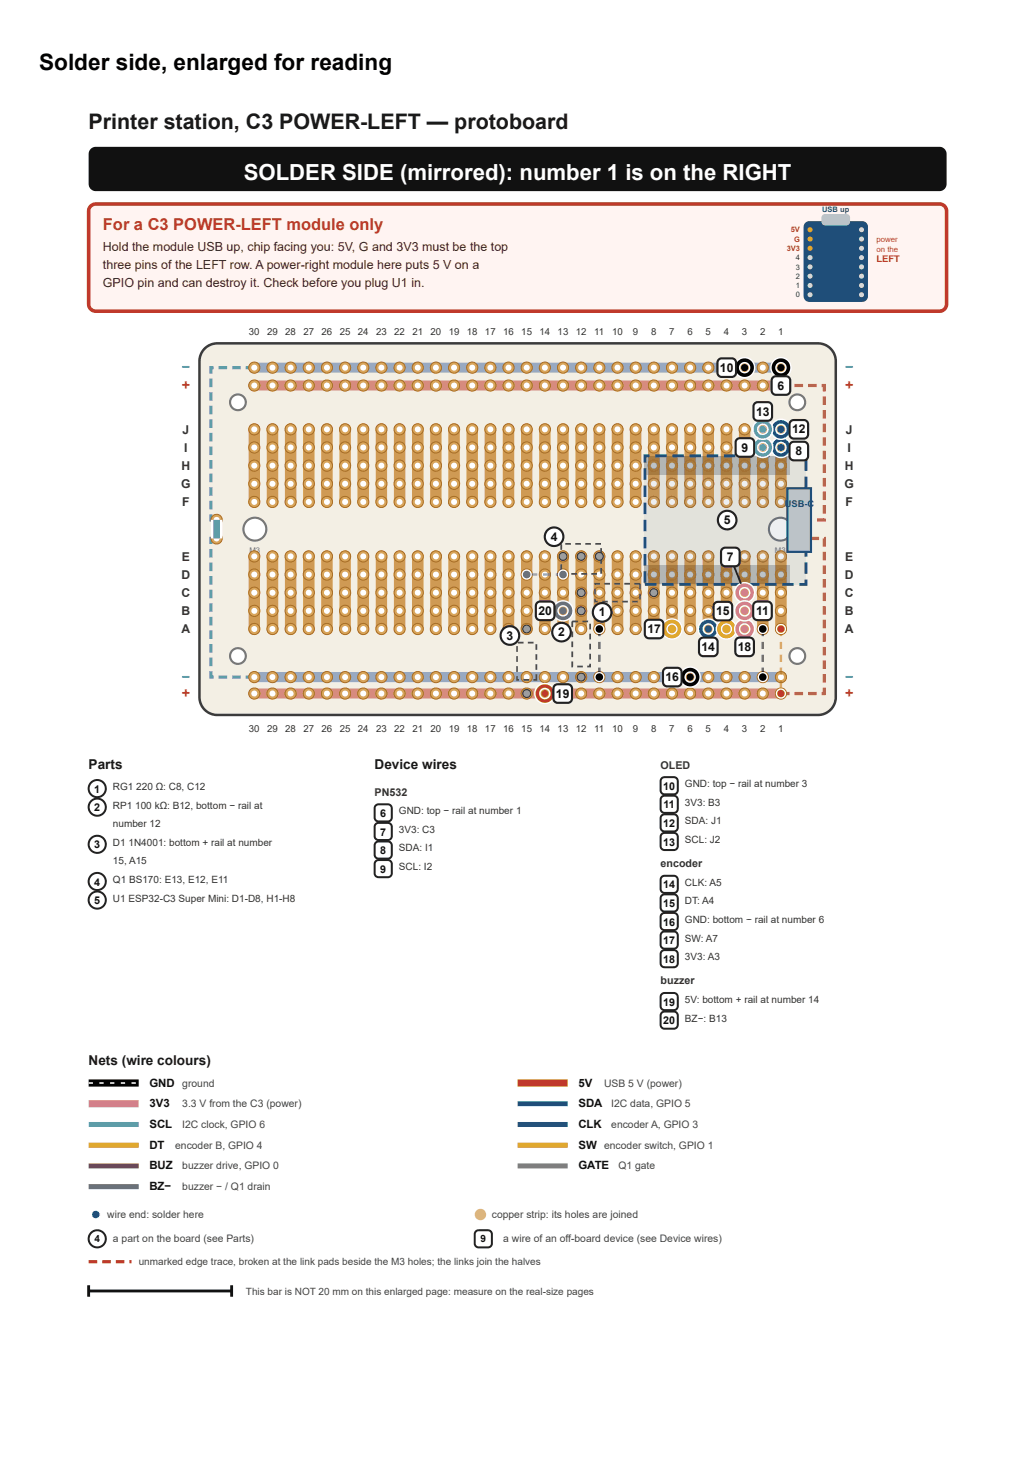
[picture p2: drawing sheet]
<svg xmlns="http://www.w3.org/2000/svg" width="210mm" height="297mm" viewBox="0 0 210 297" stroke-linecap="round" stroke-linejoin="round" font-family="sans-serif">
<defs><g id="words">
<text font-size="4.6" x="7.9" y="14.3">Solder side, enlarged for reading</text>
<text font-size="4.5" fill="#fff" x="49.4" y="36.6">SOLDER SIDE (mirrored): number 1 is on the RIGHT</text>
<text font-size="4.3" fill="#1a1a1a" x="18" y="26.2">Printer station, C3 POWER-LEFT — protoboard</text>
<text font-size="3.3" fill="#c0392b" x="20.9" y="46.6">For a C3 POWER-LEFT module only</text>
<g font-size="2.9" fill="#4a6fa5">
<text x="36.8" y="75.5">−</text>
<text x="171.4" y="75.5">−</text>
<text x="36.8" y="138.3">−</text>
<text x="171.4" y="138.3">−</text>
</g>
<g font-size="2.9" fill="#c0392b">
<text x="36.8" y="79.2">+</text>
<text x="171.4" y="79.2">+</text>
<text x="36.8" y="141.6">+</text>
<text x="171.4" y="141.6">+</text>
</g>
<g font-size="2.8" fill="#1a1a1a">
<text x="18" y="155.9">Parts</text>
<text x="76" y="155.9">Device wires</text>
<text x="18" y="216.1">Nets (wire colours)</text>
</g>
<g font-size="2.5" fill="#5a1a12">
<text x="20.9" y="51">Hold the module USB up, chip facing you: 5V, G and 3V3 must be the top</text>
<text x="20.9" y="54.6">three pins of the LEFT row. A power-right module here puts 5 V on a</text>
<text x="20.9" y="58.2">GPIO pin and can destroy it. Check before you plug U1 in.</text>
</g>
<g font-size="2.5" fill="#111">
<text x="146" y="75.4">10</text>
<text x="157.7" y="79.1">6</text>
<text x="153.3" y="84.3">13</text>
<text x="160.6" y="87.9">12</text>
<text x="150.4" y="91.6">9</text>
<text x="161.3" y="92.3">8</text>
<text x="146.8" y="106.4">5</text>
<text x="111.7" y="109.7">4</text>
<text x="147.4" y="113.8">7</text>
<text x="109.2" y="124.8">20</text>
<text x="121.4" y="125.1">1</text>
<text x="145.2" y="124.8">1</text>
<text x="146.6" y="124.8">5</text>
<text x="153.3" y="124.8">11</text>
<text x="102.7" y="129.8">3</text>
<text x="113.2" y="129.1">2</text>
<text x="131.3" y="128.4">17</text>
<text x="142.3" y="132.1">14</text>
<text x="149.6" y="132.1">18</text>
<text x="112.7" y="141.5">19</text>
<text x="135" y="138.2">16</text>
</g>
<g font-size="2.5" fill="#333">
<text x="37" y="88">J</text>
<text x="171.6" y="88">J</text>
<text x="36.8" y="95.3">H</text>
<text x="37.3" y="91.6">I</text>
<text x="171.3" y="95.3">H</text>
<text x="171.9" y="91.6">I</text>
<text x="36.7" y="99">G</text>
<text x="171.3" y="99">G</text>
<text x="36.9" y="102.7">F</text>
<text x="171.5" y="102.7">F</text>
<text x="36.9" y="113.7">E</text>
<text x="171.4" y="113.7">E</text>
<text x="36.8" y="117.4">D</text>
<text x="171.3" y="117.4">D</text>
<text x="36.8" y="121.1">C</text>
<text x="36.8" y="124.8">B</text>
<text x="171.3" y="121.1">C</text>
<text x="171.3" y="124.8">B</text>
<text x="36.8" y="128.5">A</text>
<text x="171.3" y="128.5">A</text>
</g>
<g font-size="2.3" fill="#111">
<text x="30.3" y="220.4">GND</text>
<text x="117.3" y="220.4">5V</text>
<text x="30.3" y="224.6">3V3</text>
<text x="117.3" y="224.6">SDA</text>
<text x="30.3" y="228.9">SCL</text>
<text x="30.3" y="233.1">DT</text>
<text x="117.3" y="228.9">CLK</text>
<text x="117.3" y="233.1">SW</text>
<text x="30.3" y="237.3">BUZ</text>
<text x="117.3" y="237.3">GATE</text>
<text x="30.3" y="241.5">BZ−</text>
</g>
<g font-size="2.2" fill="#333">
<text x="134" y="155.9">OLED</text>
<text x="76" y="161.4">PN532</text>
<text x="134" y="175.9">encoder</text>
<text x="134" y="199.7">buzzer</text>
</g>
<g font-size="2.2" fill="#111">
<text x="19.1" y="160.8">1</text>
<text x="134.5" y="160.2">10</text>
<text x="19.1" y="164.6">2</text>
<text x="77.1" y="165.8">6</text>
<text x="134.5" y="167.8">12</text>
<text x="134.6" y="164">11</text>
<text x="19.1" y="172.1">3</text>
<text x="77.1" y="169.5">7</text>
<text x="77.1" y="173.3">8</text>
<text x="134.5" y="171.6">13</text>
<text x="19.1" y="179.7">4</text>
<text x="77.1" y="177.1">9</text>
<text x="19.1" y="183.4">5</text>
<text x="134.5" y="180.3">14</text>
<text x="134.5" y="184">15</text>
<text x="134.5" y="187.8">16</text>
<text x="134.5" y="191.6">17</text>
<text x="134.5" y="195.3">18</text>
<text x="134.5" y="204">19</text>
<text x="134.5" y="207.8">20</text>
</g>
<g font-size="2.1" fill="#444">
<text x="37" y="220.4">ground</text>
<text x="122.5" y="220.4">USB 5 V (power)</text>
<text x="37" y="224.6">3.3 V from the C3 (power)</text>
<text x="124" y="224.6">I2C data, GPIO 5</text>
<text x="35.5" y="233.1">encoder B, GPIO 4</text>
<text x="37" y="228.9">I2C clock, GPIO 6</text>
<text x="122.5" y="233.1">encoder switch, GPIO 1</text>
<text x="124" y="228.9">encoder A, GPIO 3</text>
<text x="37" y="237.3">buzzer drive, GPIO 0</text>
<text x="125.4" y="237.3">Q1 gate</text>
<text x="37" y="241.5">buzzer − / Q1 drain</text>
<text x="21.7" y="247.1">wire end: solder here</text>
<text x="99.7" y="247.1">copper strip: its holes are joined</text>
<text x="22.9" y="252.1">a part on the board (see Parts)</text>
<text x="102.1" y="252.1">a wire of an off-board device (see Device wires)</text>
</g>
<g font-size="2" fill="#333">
<text x="50.5" y="67.9">30</text>
<text x="54.2" y="67.9">29</text>
<text x="57.8" y="67.9">28</text>
<text x="61.5" y="67.9">27</text>
<text x="65.2" y="67.9">26</text>
<text x="68.9" y="67.9">25</text>
<text x="72.6" y="67.9">24</text>
<text x="76.3" y="67.9">23</text>
<text x="79.9" y="67.9">22</text>
<text x="83.6" y="67.9">21</text>
<text x="87.3" y="67.9">20</text>
<text x="91" y="67.9">19</text>
<text x="94.7" y="67.9">18</text>
<text x="98.4" y="67.9">17</text>
<text x="102" y="67.9">16</text>
<text x="105.7" y="67.9">15</text>
<text x="109.4" y="67.9">14</text>
<text x="113.1" y="67.9">13</text>
<text x="116.8" y="67.9">12</text>
<text x="120.5" y="67.9">11</text>
<text x="124.1" y="67.9">10</text>
<text x="128.4" y="67.9">9</text>
<text x="132" y="67.9">8</text>
<text x="135.7" y="67.9">7</text>
<text x="139.4" y="67.9">6</text>
<text x="143.1" y="67.9">5</text>
<text x="146.8" y="67.9">4</text>
<text x="150.5" y="67.9">3</text>
<text x="154.1" y="67.9">2</text>
<text x="157.8" y="67.9">1</text>
<text x="50.5" y="148.5">30</text>
<text x="54.2" y="148.5">29</text>
<text x="57.8" y="148.5">28</text>
<text x="61.5" y="148.5">27</text>
<text x="65.2" y="148.5">26</text>
<text x="68.9" y="148.5">25</text>
<text x="72.6" y="148.5">24</text>
<text x="76.3" y="148.5">23</text>
<text x="79.9" y="148.5">22</text>
<text x="83.6" y="148.5">21</text>
<text x="87.3" y="148.5">20</text>
<text x="91" y="148.5">19</text>
<text x="94.7" y="148.5">18</text>
<text x="98.4" y="148.5">17</text>
<text x="102" y="148.5">16</text>
<text x="105.7" y="148.5">15</text>
<text x="109.4" y="148.5">14</text>
<text x="113.1" y="148.5">13</text>
<text x="116.8" y="148.5">12</text>
<text x="120.5" y="148.5">11</text>
<text x="124.1" y="148.5">10</text>
<text x="128.4" y="148.5">9</text>
<text x="132" y="148.5">8</text>
<text x="135.7" y="148.5">7</text>
<text x="139.4" y="148.5">6</text>
<text x="143.1" y="148.5">5</text>
<text x="146.8" y="148.5">4</text>
<text x="150.5" y="148.5">3</text>
<text x="154.1" y="148.5">2</text>
<text x="157.8" y="148.5">1</text>
<text x="22.9" y="160.3">RG1</text>
<text x="27.6" y="160.3">220 Ω: C8, C12</text>
<text x="138.9" y="159.7">GND: top − rail at number 3</text>
<text x="22.9" y="164">RP1</text>
<text x="22.9" y="167.8">number 12</text>
<text x="27.4" y="164">100 kΩ: B12, bottom − rail at</text>
<text x="80.9" y="165.2">GND: top − rail at number 1</text>
<text x="138.9" y="163.5">3V3: B3</text>
<text x="138.9" y="167.2">SDA: J1</text>
<text x="22.9" y="171.6">D1</text>
<text x="26.1" y="171.6">1N4001: bottom + rail at number</text>
<text x="80.9" y="169">3V3: C3</text>
<text x="80.9" y="172.7">SDA: I1</text>
<text x="138.9" y="171">SCL: J2</text>
<text x="22.9" y="175.4">15, A15</text>
<text x="22.9" y="179.1">Q1 BS170: E13, E12, E11</text>
<text x="80.9" y="176.5">SCL: I2</text>
<text x="138.9" y="179.7">CLK: A5</text>
<text x="22.9" y="182.9">U1 ESP32-C3 Super Mini: D1-D8, H1-H8</text>
<text x="138.9" y="183.5">DT: A4</text>
<text x="138.9" y="187.2">GND: bottom − rail at number 6</text>
<text x="138.9" y="191">SW: A7</text>
<text x="138.9" y="194.8">3V3: A3</text>
<text x="138.9" y="203.5">5V: bottom + rail at number 14</text>
<text x="138.9" y="207.3">BZ−: B13</text>
</g>
<g font-size="2" fill="#111">
<text x="19.1" y="251.9">4</text>
<text x="97.4" y="251.9">9</text>
</g>
<g font-size="2" fill="#444">
<text x="28.1" y="256.7">unmarked edge trace, broken at the link pads beside the M3 holes; the links join the halves</text>
<text x="49.9" y="262.6">This bar is NOT 20 mm on this enlarged page: measure on the real-size pages</text>
</g>
<text font-size="1.9" fill="#c0392b" x="177.8" y="53.1">LEFT</text>
<text font-size="1.9" fill="#1f4e79" x="159.2" y="102.8">USB-C</text>
<g font-size="1.6" fill="#c0392b">
<text x="177.8" y="49.1">power</text>
<text x="177.8" y="51.1">on the</text>
</g>
<g font-size="1.6" fill="#777">
<text x="50.6" y="112.3">M3</text>
<text x="157.1" y="112.3">M3</text>
</g>
<g font-size="1.5" fill="#c0392b">
<text x="160.4" y="47.2">5V</text>
<text x="159.5" y="50.9">3V3</text>
<text x="161.1" y="49">G</text>
</g>
<text font-size="1.5" fill="#1f4e79" x="166.7" y="43">USB up</text>
<g font-size="1.5" fill="#333">
<text x="161.4" y="52.8">4</text>
<text x="161.4" y="54.7">3</text>
<text x="161.4" y="56.6">2</text>
<text x="161.4" y="58.5">1</text>
<text x="161.4" y="60.3">0</text>
</g>
</g></defs>
<path d="M18.4 30.2l.5-.3 .5-.1h171.1a1.45 1.45 0 0 1 1.5 1.4v6.1a1.45 1.45 0 0 1-1.5 1.5h-171.1a1.45 1.45 0 0 1-1.4-1.5v-6.2z" fill="#111"/>
<path d="M18.4 41.8l.5-.3 .5-.1h171.1a1.45 1.45 0 0 1 1.5 1.4v18.9a1.45 1.45 0 0 1-1.5 1.4h-171.1a1.45 1.45 0 0 1-1.4-1.4v-18.9l.1-.5z" fill="#fff4f2"/>
<path d="M18.4 41.8l.5-.3 .5-.1h171.1a1.45 1.45 0 0 1 1.5 1.4v18.9a1.45 1.45 0 0 1-1.5 1.4h-171.1a1.45 1.45 0 0 1-1.4-1.4v-18.9l.1-.5z" fill="none" stroke="#c0392b" stroke-width=".72" stroke-linecap="butt"/>
<path d="M163.3 45.2l.8-.3h10.8a1.16 1.16 0 0 1 1.1 1.1v14.1a1.16 1.16 0 0 1-1.1 1.1h-10.8a1.16 1.16 0 0 1-1.1-1.1v-14.1z" fill="#1f4e79"/>
<path d="M166.8 43.6l.5-.2h4.4a.72 .72 0 0 1 .7 .7v.9a.72 .72 0 0 1-.7 .7h-4.4a.72 .72 0 0 1-.7-.7v-1z" fill="#bdc3c7"/>
<circle cx="164.3" cy="46.6" r=".51" fill="#f1c40f"/>
<circle cx="174.7" cy="46.6" r=".51" fill="#d9d9d9"/>
<circle cx="164.3" cy="48.5" r=".51" fill="#f1c40f"/>
<circle cx="174.7" cy="48.5" r=".51" fill="#d9d9d9"/>
<circle cx="164.3" cy="50.4" r=".51" fill="#f1c40f"/>
<g fill="#d9d9d9">
<circle cx="174.7" cy="50.4" r=".51"/>
<circle cx="164.3" cy="52.3" r=".51"/>
<circle cx="174.7" cy="52.3" r=".51"/>
<circle cx="164.3" cy="54.1" r=".51"/>
<circle cx="174.7" cy="54.1" r=".51"/>
<circle cx="164.3" cy="56" r=".51"/>
<circle cx="174.7" cy="56" r=".51"/>
<circle cx="164.3" cy="57.9" r=".51"/>
<circle cx="174.7" cy="57.9" r=".51"/>
<circle cx="164.3" cy="59.8" r=".51"/>
<circle cx="174.7" cy="59.8" r=".51"/>
</g>
<path d="M41.5 70.7l1.2-.8 1.4-.2h121.8a3.6 3.6 0 0 1 3.6 3.6v68.1a3.6 3.6 0 0 1-3.6 3.7h-121.8a3.6 3.6 0 0 1-3.7-3.7v-68.1l.3-1.4z" fill="#f3efe4"/>
<path d="M41.5 70.7l1.2-.8 1.4-.2h121.8a3.6 3.6 0 0 1 3.6 3.6v68.1a3.6 3.6 0 0 1-3.6 3.7h-121.8a3.6 3.6 0 0 1-3.7-3.7v-68.1l.3-1.4z" fill="none" stroke="#3b3b3b" stroke-width=".51"/>
<g fill="#c98b3a">
<path d="M157.5 86.3a1.16 1.16 0 0 1 1.3-.3 1.16 1.16 0 0 1 .7 1.1v14.7a1.16 1.16 0 0 1-1.1 1.2 1.16 1.16 0 0 1-1.2-1.2v-14.7z"/>
<path d="M157.5 112.1a1.16 1.16 0 0 1 1.3-.3 1.16 1.16 0 0 1 .7 1.1v14.7a1.16 1.16 0 0 1-1.1 1.2 1.16 1.16 0 0 1-1.2-1.2v-14.7z"/>
<path d="M153.9 86.3a1.16 1.16 0 0 1 1.2-.3 1.16 1.16 0 0 1 .7 1.1v14.7a1.16 1.16 0 0 1-1.1 1.2 1.16 1.16 0 0 1-1.2-1.2v-14.7z"/>
<path d="M153.9 112.1a1.16 1.16 0 0 1 1.2-.3 1.16 1.16 0 0 1 .7 1.1v14.7a1.16 1.16 0 0 1-1.1 1.2 1.16 1.16 0 0 1-1.2-1.2v-14.7z"/>
<path d="M150.2 86.3a1.16 1.16 0 0 1 1.2-.3 1.16 1.16 0 0 1 .8 1.1v14.7a1.16 1.16 0 0 1-1.2 1.2 1.16 1.16 0 0 1-1.2-1.2v-14.7z"/>
<path d="M150.2 112.1a1.16 1.16 0 0 1 1.2-.3 1.16 1.16 0 0 1 .8 1.1v14.7a1.16 1.16 0 0 1-1.2 1.2 1.16 1.16 0 0 1-1.2-1.2v-14.7z"/>
<path d="M146.5 86.3a1.16 1.16 0 0 1 1.3-.3 1.16 1.16 0 0 1 .7 1.1v14.7a1.16 1.16 0 0 1-1.2 1.2 1.16 1.16 0 0 1-1.1-1.2v-14.7z"/>
<path d="M146.5 112.1a1.16 1.16 0 0 1 1.3-.3 1.16 1.16 0 0 1 .7 1.1v14.7a1.16 1.16 0 0 1-1.2 1.2 1.16 1.16 0 0 1-1.1-1.2v-14.7z"/>
<path d="M142.8 86.3a1.16 1.16 0 0 1 1.3-.3 1.16 1.16 0 0 1 .7 1.1v14.7a1.16 1.16 0 0 1-1.2 1.2 1.16 1.16 0 0 1-1.1-1.2v-14.7z"/>
<path d="M142.8 112.1a1.16 1.16 0 0 1 1.3-.3 1.16 1.16 0 0 1 .7 1.1v14.7a1.16 1.16 0 0 1-1.2 1.2 1.16 1.16 0 0 1-1.1-1.2v-14.7z"/>
<path d="M139.1 86.3a1.16 1.16 0 0 1 1.3-.3 1.16 1.16 0 0 1 .7 1.1v14.7a1.16 1.16 0 0 1-1.1 1.2 1.16 1.16 0 0 1-1.2-1.2v-14.7z"/>
<path d="M139.1 112.1a1.16 1.16 0 0 1 1.3-.3 1.16 1.16 0 0 1 .7 1.1v14.7a1.16 1.16 0 0 1-1.1 1.2 1.16 1.16 0 0 1-1.2-1.2v-14.7z"/>
<path d="M135.5 86.3a1.16 1.16 0 0 1 1.2-.3 1.16 1.16 0 0 1 .7 1.1v14.7a1.16 1.16 0 0 1-1.1 1.2 1.16 1.16 0 0 1-1.2-1.2v-14.7z"/>
<path d="M135.5 112.1a1.16 1.16 0 0 1 1.2-.3 1.16 1.16 0 0 1 .7 1.1v14.7a1.16 1.16 0 0 1-1.1 1.2 1.16 1.16 0 0 1-1.2-1.2v-14.7z"/>
<path d="M131.8 86.3a1.16 1.16 0 0 1 1.2-.3 1.16 1.16 0 0 1 .7 1.1v14.7a1.16 1.16 0 0 1-1.1 1.2 1.16 1.16 0 0 1-1.2-1.2v-14.7z"/>
<path d="M131.8 112.1a1.16 1.16 0 0 1 1.2-.3 1.16 1.16 0 0 1 .7 1.1v14.7a1.16 1.16 0 0 1-1.1 1.2 1.16 1.16 0 0 1-1.2-1.2v-14.7z"/>
<path d="M128.1 86.3a1.16 1.16 0 0 1 1.3-.3 1.16 1.16 0 0 1 .7 1.1v14.7a1.16 1.16 0 0 1-1.2 1.2 1.16 1.16 0 0 1-1.2-1.2v-14.7z"/>
<path d="M128.1 112.1a1.16 1.16 0 0 1 1.3-.3 1.16 1.16 0 0 1 .7 1.1v14.7a1.16 1.16 0 0 1-1.2 1.2 1.16 1.16 0 0 1-1.2-1.2v-14.7z"/>
<path d="M124.4 86.3a1.16 1.16 0 0 1 1.3-.3 1.16 1.16 0 0 1 .7 1.1v14.7a1.16 1.16 0 0 1-1.2 1.2 1.16 1.16 0 0 1-1.1-1.2v-14.7z"/>
<path d="M124.4 112.1a1.16 1.16 0 0 1 1.3-.3 1.16 1.16 0 0 1 .7 1.1v14.7a1.16 1.16 0 0 1-1.2 1.2 1.16 1.16 0 0 1-1.1-1.2v-14.7z"/>
<path d="M120.7 86.3a1.16 1.16 0 0 1 1.3-.3 1.16 1.16 0 0 1 .7 1.1v14.7a1.16 1.16 0 0 1-1.2 1.2 1.16 1.16 0 0 1-1.1-1.2v-14.7z"/>
<path d="M120.7 112.1a1.16 1.16 0 0 1 1.3-.3 1.16 1.16 0 0 1 .7 1.1v14.7a1.16 1.16 0 0 1-1.2 1.2 1.16 1.16 0 0 1-1.1-1.2v-14.7z"/>
<path d="M117 86.3a1.16 1.16 0 0 1 1.3-.3 1.16 1.16 0 0 1 .7 1.1v14.7a1.16 1.16 0 0 1-1.1 1.2 1.16 1.16 0 0 1-1.2-1.2v-14.7z"/>
<path d="M117 112.1a1.16 1.16 0 0 1 1.3-.3 1.16 1.16 0 0 1 .7 1.1v14.7a1.16 1.16 0 0 1-1.1 1.2 1.16 1.16 0 0 1-1.2-1.2v-14.7z"/>
<path d="M113.4 86.3a1.16 1.16 0 0 1 1.2-.3 1.16 1.16 0 0 1 .7 1.1v14.7a1.16 1.16 0 0 1-1.1 1.2 1.16 1.16 0 0 1-1.2-1.2v-14.7z"/>
<path d="M113.4 112.1a1.16 1.16 0 0 1 1.2-.3 1.16 1.16 0 0 1 .7 1.1v14.7a1.16 1.16 0 0 1-1.1 1.2 1.16 1.16 0 0 1-1.2-1.2v-14.7z"/>
<path d="M109.7 86.3a1.16 1.16 0 0 1 1.2-.3 1.16 1.16 0 0 1 .8 1.1v14.7a1.16 1.16 0 0 1-1.2 1.2 1.16 1.16 0 0 1-1.2-1.2v-14.7z"/>
<path d="M109.7 112.1a1.16 1.16 0 0 1 1.2-.3 1.16 1.16 0 0 1 .8 1.1v14.7a1.16 1.16 0 0 1-1.2 1.2 1.16 1.16 0 0 1-1.2-1.2v-14.7z"/>
<path d="M106 86.3a1.16 1.16 0 0 1 1.3-.3 1.16 1.16 0 0 1 .7 1.1v14.7a1.16 1.16 0 0 1-1.2 1.2 1.16 1.16 0 0 1-1.1-1.2v-14.7z"/>
<path d="M106 112.1a1.16 1.16 0 0 1 1.3-.3 1.16 1.16 0 0 1 .7 1.1v14.7a1.16 1.16 0 0 1-1.2 1.2 1.16 1.16 0 0 1-1.1-1.2v-14.7z"/>
<path d="M102.3 86.3a1.16 1.16 0 0 1 1.3-.3 1.16 1.16 0 0 1 .7 1.1v14.7a1.16 1.16 0 0 1-1.2 1.2 1.16 1.16 0 0 1-1.1-1.2v-14.7z"/>
<path d="M102.3 112.1a1.16 1.16 0 0 1 1.3-.3 1.16 1.16 0 0 1 .7 1.1v14.7a1.16 1.16 0 0 1-1.2 1.2 1.16 1.16 0 0 1-1.1-1.2v-14.7z"/>
<path d="M98.6 86.3a1.16 1.16 0 0 1 1.3-.3 1.16 1.16 0 0 1 .7 1.1v14.7a1.16 1.16 0 0 1-1.2 1.2 1.16 1.16 0 0 1-1.1-1.2v-14.7z"/>
<path d="M98.6 112.1a1.16 1.16 0 0 1 1.3-.3 1.16 1.16 0 0 1 .7 1.1v14.7a1.16 1.16 0 0 1-1.2 1.2 1.16 1.16 0 0 1-1.1-1.2v-14.7z"/>
<path d="M94.9 86.3a1.16 1.16 0 0 1 1.3-.3 1.16 1.16 0 0 1 .7 1.1v14.7a1.16 1.16 0 0 1-1.1 1.2 1.16 1.16 0 0 1-1.2-1.2v-14.7z"/>
<path d="M94.9 112.1a1.16 1.16 0 0 1 1.3-.3 1.16 1.16 0 0 1 .7 1.1v14.7a1.16 1.16 0 0 1-1.1 1.2 1.16 1.16 0 0 1-1.2-1.2v-14.7z"/>
<path d="M91.3 86.3a1.16 1.16 0 0 1 1.2-.3 1.16 1.16 0 0 1 .7 1.1v14.7a1.16 1.16 0 0 1-1.1 1.2 1.16 1.16 0 0 1-1.2-1.2v-14.7z"/>
<path d="M91.3 112.1a1.16 1.16 0 0 1 1.2-.3 1.16 1.16 0 0 1 .7 1.1v14.7a1.16 1.16 0 0 1-1.1 1.2 1.16 1.16 0 0 1-1.2-1.2v-14.7z"/>
<path d="M87.6 86.3a1.16 1.16 0 0 1 1.2-.3 1.16 1.16 0 0 1 .8 1.1v14.7a1.16 1.16 0 0 1-1.2 1.2 1.16 1.16 0 0 1-1.2-1.2v-14.7z"/>
<path d="M87.6 112.1a1.16 1.16 0 0 1 1.2-.3 1.16 1.16 0 0 1 .8 1.1v14.7a1.16 1.16 0 0 1-1.2 1.2 1.16 1.16 0 0 1-1.2-1.2v-14.7z"/>
<path d="M83.9 86.3a1.16 1.16 0 0 1 1.3-.3 1.16 1.16 0 0 1 .7 1.1v14.7a1.16 1.16 0 0 1-1.2 1.2 1.16 1.16 0 0 1-1.1-1.2v-14.7z"/>
<path d="M83.9 112.1a1.16 1.16 0 0 1 1.3-.3 1.16 1.16 0 0 1 .7 1.1v14.7a1.16 1.16 0 0 1-1.2 1.2 1.16 1.16 0 0 1-1.1-1.2v-14.7z"/>
<path d="M80.2 86.3a1.16 1.16 0 0 1 1.3-.3 1.16 1.16 0 0 1 .7 1.1v14.7a1.16 1.16 0 0 1-1.2 1.2 1.16 1.16 0 0 1-1.1-1.2v-14.7z"/>
<path d="M80.2 112.1a1.16 1.16 0 0 1 1.3-.3 1.16 1.16 0 0 1 .7 1.1v14.7a1.16 1.16 0 0 1-1.2 1.2 1.16 1.16 0 0 1-1.1-1.2v-14.7z"/>
<path d="M76.5 86.3a1.16 1.16 0 0 1 1.3-.3 1.16 1.16 0 0 1 .7 1.1v14.7a1.16 1.16 0 0 1-1.2 1.2 1.16 1.16 0 0 1-1.1-1.2v-14.7z"/>
<path d="M76.5 112.1a1.16 1.16 0 0 1 1.3-.3 1.16 1.16 0 0 1 .7 1.1v14.7a1.16 1.16 0 0 1-1.2 1.2 1.16 1.16 0 0 1-1.1-1.2v-14.7z"/>
<path d="M72.8 86.3a1.16 1.16 0 0 1 1.3-.3 1.16 1.16 0 0 1 .7 1.1v14.7a1.16 1.16 0 0 1-1.1 1.2 1.16 1.16 0 0 1-1.2-1.2v-14.7z"/>
<path d="M72.8 112.1a1.16 1.16 0 0 1 1.3-.3 1.16 1.16 0 0 1 .7 1.1v14.7a1.16 1.16 0 0 1-1.1 1.2 1.16 1.16 0 0 1-1.2-1.2v-14.7z"/>
<path d="M69.2 86.3a1.16 1.16 0 0 1 1.2-.3 1.16 1.16 0 0 1 .7 1.1v14.7a1.16 1.16 0 0 1-1.1 1.2 1.16 1.16 0 0 1-1.2-1.2v-14.7z"/>
<path d="M69.2 112.1a1.16 1.16 0 0 1 1.2-.3 1.16 1.16 0 0 1 .7 1.1v14.7a1.16 1.16 0 0 1-1.1 1.2 1.16 1.16 0 0 1-1.2-1.2v-14.7z"/>
<path d="M65.5 86.3a1.16 1.16 0 0 1 1.2-.3 1.16 1.16 0 0 1 .8 1.1v14.7a1.16 1.16 0 0 1-1.2 1.2 1.16 1.16 0 0 1-1.2-1.2v-14.7z"/>
<path d="M65.5 112.1a1.16 1.16 0 0 1 1.2-.3 1.16 1.16 0 0 1 .8 1.1v14.7a1.16 1.16 0 0 1-1.2 1.2 1.16 1.16 0 0 1-1.2-1.2v-14.7z"/>
<path d="M61.8 86.3a1.16 1.16 0 0 1 1.3-.3 1.16 1.16 0 0 1 .7 1.1v14.7a1.16 1.16 0 0 1-1.2 1.2 1.16 1.16 0 0 1-1.1-1.2v-14.7z"/>
<path d="M61.8 112.1a1.16 1.16 0 0 1 1.3-.3 1.16 1.16 0 0 1 .7 1.1v14.7a1.16 1.16 0 0 1-1.2 1.2 1.16 1.16 0 0 1-1.1-1.2v-14.7z"/>
<path d="M58.1 86.3a1.16 1.16 0 0 1 1.3-.3 1.16 1.16 0 0 1 .7 1.1v14.7a1.16 1.16 0 0 1-1.2 1.2 1.16 1.16 0 0 1-1.1-1.2v-14.7z"/>
<path d="M58.1 112.1a1.16 1.16 0 0 1 1.3-.3 1.16 1.16 0 0 1 .7 1.1v14.7a1.16 1.16 0 0 1-1.2 1.2 1.16 1.16 0 0 1-1.1-1.2v-14.7z"/>
<path d="M54.4 86.3a1.16 1.16 0 0 1 1.3-.3 1.16 1.16 0 0 1 .7 1.1v14.7a1.16 1.16 0 0 1-1.1 1.2 1.16 1.16 0 0 1-1.2-1.2v-14.7z"/>
<path d="M54.4 112.1a1.16 1.16 0 0 1 1.3-.3 1.16 1.16 0 0 1 .7 1.1v14.7a1.16 1.16 0 0 1-1.1 1.2 1.16 1.16 0 0 1-1.2-1.2v-14.7z"/>
<path d="M50.8 86.3a1.16 1.16 0 0 1 1.2-.3 1.16 1.16 0 0 1 .7 1.1v14.7a1.16 1.16 0 0 1-1.1 1.2 1.16 1.16 0 0 1-1.2-1.2v-14.7z"/>
<path d="M50.8 112.1a1.16 1.16 0 0 1 1.2-.3 1.16 1.16 0 0 1 .7 1.1v14.7a1.16 1.16 0 0 1-1.1 1.2 1.16 1.16 0 0 1-1.2-1.2v-14.7z"/>
</g>
<path d="M50.7 73.9l.7-.3h107.1a1.01 1.01 0 0 1 1 1 1.01 1.01 0 0 1-1 1h-107.1a1.01 1.01 0 0 1-.9-.6 1.01 1.01 0 0 1 .2-1.1z" fill="#4a6fa5"/>
<path d="M50.7 77.5l.7-.3h107.1a1.01 1.01 0 0 1 1 1 1.01 1.01 0 0 1-1 1h-107.1a1.01 1.01 0 0 1-.9-.6 1.01 1.01 0 0 1 .2-1.1z" fill="#c0392b"/>
<path d="M50.7 136.6l.7-.2h107.1a1.01 1.01 0 0 1 1 1 1.01 1.01 0 0 1-1 1h-107.1a1.01 1.01 0 0 1-.9-.6 1.01 1.01 0 0 1 .2-1.2z" fill="#4a6fa5"/>
<g fill="#c0392b">
<path d="M50.7 140l.7-.3h107.1a1.01 1.01 0 0 1 1 1 1.01 1.01 0 0 1-1 1h-107.1a1.01 1.01 0 0 1-.9-.6 1.01 1.01 0 0 1 .2-1.1z"/>
<path d="M158.4 77.9h1.7v.6h-1.7zM161.1 77.9h1.8v.6h-1.8zM163.9 77.9h1.7v.6h-1.7zM166.6 77.9h.9v1.5h-.7v-1.2h.4v.3h-.6zM166.8 80.4h.7v1.8h-.7zM166.8 83.2h.7v1.7h-.7zM166.8 85.9h.7v1.8h-.7zM166.8 88.7h.7v1.7h-.7zM166.8 91.4h.7v1.8h-.7zM166.8 94.2h.7v1.7h-.7zM166.8 97h.7v1.7h-.7zM166.8 99.7h.7v1.8h-.7zM166.8 102.5h.7v1.7h-.7zM165.7 105.1h1.5v.4h-.4v-.3h.7v.6h-1.8zM162.9 105.1h1.8v.7h-1.8z"/>
<path d="M158.4 140.4h1.7v.6h-1.7zM161.1 140.4h1.8v.6h-1.8zM163.9 140.4h1.7v.6h-1.7zM166.8 139.5h.7v1.5h-.9v-.6h.6v.3h-.4zM166.8 136.7h.7v1.8h-.7zM166.8 134h.7v1.7h-.7zM166.8 131.2h.7v1.8h-.7zM166.8 128.5h.7v1.7h-.7zM166.8 125.7h.7v1.8h-.7zM166.8 123h.7v1.7h-.7zM166.8 120.2h.7v1.8h-.7zM166.8 117.5h.7v1.7h-.7zM166.8 114.7h.7v1.7h-.7zM166.8 112h.7v1.7h-.7zM167.1 108.9h.4v2h-.7v-1.7h.4v.4zM164.4 108.9h1.7v.7h-1.7zM162.1 108.9h1.3v.7h-1.3z"/>
</g>
<g fill="#4a6fa5">
<path d="M49.8 74.3h1.8v.6h-1.8zM47.1 74.3h1.7v.6h-1.7zM44.3 74.3h1.8v.6h-1.8zM42.4 74.3h.9v.6h-.5v-.3h.3v1.2h-.7zM42.4 76.8h.7v1.7h-.7zM42.4 79.6h.7v1.7h-.7zM42.4 82.3h.7v1.8h-.7zM42.4 85.1h.7v1.7h-.7zM42.4 87.8h.7v1.8h-.7zM42.4 90.6h.7v1.7h-.7zM42.4 93.3h.7v1.8h-.7zM42.4 96.1h.7v1.7h-.7zM42.4 98.8h.7v1.8h-.7zM42.4 101.6h.7v1.7h-.7zM42.4 104.4h.7v1.1h-.3v-.4h.6v.7h-1z"/>
<path d="M49.8 137h1.8v.7h-1.8zM47.1 137h1.7v.7h-1.7zM44.3 137h1.8v.7h-1.8zM42.4 136.2h.7v1.2h-.3v-.4h.5v.7h-.9zM42.4 133.4h.7v1.7h-.7zM42.4 130.7h.7v1.7h-.7zM42.4 127.9h.7v1.7h-.7zM42.4 125.1h.7v1.8h-.7zM42.4 122.4h.7v1.7h-.7zM42.4 119.6h.7v1.8h-.7zM42.4 116.9h.7v1.7h-.7zM42.4 114.1h.7v1.8h-.7zM42.4 111.4h.7v1.7h-.7zM42.4 108.9h1v.7h-.6v-.4h.3v1.2h-.7z"/>
</g>
<circle cx="158.3" cy="107.4" r="2.32" fill="#fff"/>
<circle cx="158.3" cy="107.4" r="2.32" fill="none" stroke="#777" stroke-width=".43"/>
<circle cx="51.7" cy="107.4" r="2.32" fill="#fff"/>
<circle cx="51.7" cy="107.4" r="2.32" fill="none" stroke="#777" stroke-width=".43"/>
<circle cx="161.7" cy="81.6" r="1.59" fill="#fff"/>
<circle cx="161.7" cy="81.6" r="1.59" fill="none" stroke="#777" stroke-width=".43"/>
<circle cx="48.3" cy="81.6" r="1.59" fill="#fff"/>
<circle cx="48.3" cy="81.6" r="1.59" fill="none" stroke="#777" stroke-width=".43"/>
<circle cx="161.7" cy="133.1" r="1.59" fill="#fff"/>
<circle cx="161.7" cy="133.1" r="1.59" fill="none" stroke="#777" stroke-width=".43"/>
<circle cx="48.3" cy="133.1" r="1.59" fill="#fff"/>
<circle cx="48.3" cy="133.1" r="1.59" fill="none" stroke="#777" stroke-width=".43"/>
<circle cx="158.4" cy="87.1" r="1.13" fill="#d9a55a"/>
<circle cx="158.4" cy="87.1" r="1.13" fill="none" stroke="#a66d24" stroke-width=".2"/>
<circle cx="158.4" cy="87.1" r=".61" fill="#fff"/>
<circle cx="158.4" cy="90.8" r="1.13" fill="#d9a55a"/>
<circle cx="158.4" cy="90.8" r="1.13" fill="none" stroke="#a66d24" stroke-width=".2"/>
<circle cx="158.4" cy="90.8" r=".61" fill="#fff"/>
<circle cx="158.4" cy="94.5" r="1.13" fill="#d9a55a"/>
<circle cx="158.4" cy="94.5" r="1.13" fill="none" stroke="#a66d24" stroke-width=".2"/>
<circle cx="158.4" cy="94.5" r=".61" fill="#fff"/>
<circle cx="158.4" cy="98.1" r="1.13" fill="#d9a55a"/>
<circle cx="158.4" cy="98.1" r="1.13" fill="none" stroke="#a66d24" stroke-width=".2"/>
<circle cx="158.4" cy="98.1" r=".61" fill="#fff"/>
<circle cx="158.4" cy="101.8" r="1.13" fill="#d9a55a"/>
<circle cx="158.4" cy="101.8" r="1.13" fill="none" stroke="#a66d24" stroke-width=".2"/>
<circle cx="158.4" cy="101.8" r=".61" fill="#fff"/>
<circle cx="158.4" cy="112.9" r="1.13" fill="#d9a55a"/>
<circle cx="158.4" cy="112.9" r="1.13" fill="none" stroke="#a66d24" stroke-width=".2"/>
<circle cx="158.4" cy="112.9" r=".61" fill="#fff"/>
<circle cx="158.4" cy="116.6" r="1.13" fill="#d9a55a"/>
<circle cx="158.4" cy="116.6" r="1.13" fill="none" stroke="#a66d24" stroke-width=".2"/>
<circle cx="158.4" cy="116.6" r=".61" fill="#fff"/>
<circle cx="158.4" cy="120.2" r="1.13" fill="#d9a55a"/>
<circle cx="158.4" cy="120.2" r="1.13" fill="none" stroke="#a66d24" stroke-width=".2"/>
<circle cx="158.4" cy="120.2" r=".61" fill="#fff"/>
<circle cx="158.4" cy="123.9" r="1.13" fill="#d9a55a"/>
<circle cx="158.4" cy="123.9" r="1.13" fill="none" stroke="#a66d24" stroke-width=".2"/>
<circle cx="158.4" cy="123.9" r=".61" fill="#fff"/>
<circle cx="158.4" cy="127.6" r="1.13" fill="#d9a55a"/>
<circle cx="158.4" cy="127.6" r="1.13" fill="none" stroke="#a66d24" stroke-width=".2"/>
<circle cx="158.4" cy="127.6" r=".61" fill="#fff"/>
<circle cx="158.4" cy="74.6" r="1.13" fill="#d9a55a"/>
<circle cx="158.4" cy="74.6" r="1.13" fill="none" stroke="#a66d24" stroke-width=".2"/>
<circle cx="158.4" cy="74.6" r=".61" fill="#fff"/>
<circle cx="158.4" cy="78.2" r="1.13" fill="#d9a55a"/>
<circle cx="158.4" cy="78.2" r="1.13" fill="none" stroke="#a66d24" stroke-width=".2"/>
<circle cx="158.4" cy="78.2" r=".61" fill="#fff"/>
<circle cx="158.4" cy="137.4" r="1.13" fill="#d9a55a"/>
<circle cx="158.4" cy="137.4" r="1.13" fill="none" stroke="#a66d24" stroke-width=".2"/>
<circle cx="158.4" cy="137.4" r=".61" fill="#fff"/>
<circle cx="158.4" cy="140.7" r="1.13" fill="#d9a55a"/>
<circle cx="158.4" cy="140.7" r="1.13" fill="none" stroke="#a66d24" stroke-width=".2"/>
<circle cx="158.4" cy="140.7" r=".61" fill="#fff"/>
<circle cx="154.7" cy="87.1" r="1.13" fill="#d9a55a"/>
<circle cx="154.7" cy="87.1" r="1.13" fill="none" stroke="#a66d24" stroke-width=".2"/>
<circle cx="154.7" cy="87.1" r=".61" fill="#fff"/>
<circle cx="154.7" cy="90.8" r="1.13" fill="#d9a55a"/>
<circle cx="154.7" cy="90.8" r="1.13" fill="none" stroke="#a66d24" stroke-width=".2"/>
<circle cx="154.7" cy="90.8" r=".61" fill="#fff"/>
<circle cx="154.7" cy="94.5" r="1.13" fill="#d9a55a"/>
<circle cx="154.7" cy="94.5" r="1.13" fill="none" stroke="#a66d24" stroke-width=".2"/>
<circle cx="154.7" cy="94.5" r=".61" fill="#fff"/>
<circle cx="154.7" cy="98.1" r="1.13" fill="#d9a55a"/>
<circle cx="154.7" cy="98.1" r="1.13" fill="none" stroke="#a66d24" stroke-width=".2"/>
<circle cx="154.7" cy="98.1" r=".61" fill="#fff"/>
<circle cx="154.7" cy="101.8" r="1.13" fill="#d9a55a"/>
<circle cx="154.7" cy="101.8" r="1.13" fill="none" stroke="#a66d24" stroke-width=".2"/>
<circle cx="154.7" cy="101.8" r=".61" fill="#fff"/>
<circle cx="154.7" cy="112.9" r="1.13" fill="#d9a55a"/>
<circle cx="154.7" cy="112.9" r="1.13" fill="none" stroke="#a66d24" stroke-width=".2"/>
<circle cx="154.7" cy="112.9" r=".61" fill="#fff"/>
<circle cx="154.7" cy="116.6" r="1.13" fill="#d9a55a"/>
<circle cx="154.7" cy="116.6" r="1.13" fill="none" stroke="#a66d24" stroke-width=".2"/>
<circle cx="154.7" cy="116.6" r=".61" fill="#fff"/>
<circle cx="154.7" cy="120.2" r="1.13" fill="#d9a55a"/>
<circle cx="154.7" cy="120.2" r="1.13" fill="none" stroke="#a66d24" stroke-width=".2"/>
<circle cx="154.7" cy="120.2" r=".61" fill="#fff"/>
<circle cx="154.7" cy="123.9" r="1.13" fill="#d9a55a"/>
<circle cx="154.7" cy="123.9" r="1.13" fill="none" stroke="#a66d24" stroke-width=".2"/>
<circle cx="154.7" cy="123.9" r=".61" fill="#fff"/>
<circle cx="154.7" cy="127.6" r="1.13" fill="#d9a55a"/>
<circle cx="154.7" cy="127.6" r="1.13" fill="none" stroke="#a66d24" stroke-width=".2"/>
<circle cx="154.7" cy="127.6" r=".61" fill="#fff"/>
<circle cx="154.7" cy="74.6" r="1.13" fill="#d9a55a"/>
<circle cx="154.7" cy="74.6" r="1.13" fill="none" stroke="#a66d24" stroke-width=".2"/>
<circle cx="154.7" cy="74.6" r=".61" fill="#fff"/>
<circle cx="154.7" cy="78.2" r="1.13" fill="#d9a55a"/>
<circle cx="154.7" cy="78.2" r="1.13" fill="none" stroke="#a66d24" stroke-width=".2"/>
<circle cx="154.7" cy="78.2" r=".61" fill="#fff"/>
<circle cx="154.7" cy="137.4" r="1.13" fill="#d9a55a"/>
<circle cx="154.7" cy="137.4" r="1.13" fill="none" stroke="#a66d24" stroke-width=".2"/>
<circle cx="154.7" cy="137.4" r=".61" fill="#fff"/>
<circle cx="154.7" cy="140.7" r="1.13" fill="#d9a55a"/>
<circle cx="154.7" cy="140.7" r="1.13" fill="none" stroke="#a66d24" stroke-width=".2"/>
<circle cx="154.7" cy="140.7" r=".61" fill="#fff"/>
<circle cx="151" cy="87.1" r="1.13" fill="#d9a55a"/>
<circle cx="151" cy="87.1" r="1.13" fill="none" stroke="#a66d24" stroke-width=".2"/>
<circle cx="151" cy="87.1" r=".61" fill="#fff"/>
<circle cx="151" cy="90.8" r="1.13" fill="#d9a55a"/>
<circle cx="151" cy="90.8" r="1.13" fill="none" stroke="#a66d24" stroke-width=".2"/>
<circle cx="151" cy="90.8" r=".61" fill="#fff"/>
<circle cx="151" cy="94.5" r="1.13" fill="#d9a55a"/>
<circle cx="151" cy="94.5" r="1.13" fill="none" stroke="#a66d24" stroke-width=".2"/>
<circle cx="151" cy="94.5" r=".61" fill="#fff"/>
<circle cx="151" cy="98.1" r="1.13" fill="#d9a55a"/>
<circle cx="151" cy="98.1" r="1.13" fill="none" stroke="#a66d24" stroke-width=".2"/>
<circle cx="151" cy="98.1" r=".61" fill="#fff"/>
<circle cx="151" cy="101.8" r="1.13" fill="#d9a55a"/>
<circle cx="151" cy="101.8" r="1.13" fill="none" stroke="#a66d24" stroke-width=".2"/>
<circle cx="151" cy="101.8" r=".61" fill="#fff"/>
<circle cx="151" cy="112.9" r="1.13" fill="#d9a55a"/>
<circle cx="151" cy="112.9" r="1.13" fill="none" stroke="#a66d24" stroke-width=".2"/>
<circle cx="151" cy="112.9" r=".61" fill="#fff"/>
<circle cx="151" cy="116.6" r="1.13" fill="#d9a55a"/>
<circle cx="151" cy="116.6" r="1.13" fill="none" stroke="#a66d24" stroke-width=".2"/>
<circle cx="151" cy="116.6" r=".61" fill="#fff"/>
<circle cx="151" cy="120.2" r="1.13" fill="#d9a55a"/>
<circle cx="151" cy="120.2" r="1.13" fill="none" stroke="#a66d24" stroke-width=".2"/>
<circle cx="151" cy="120.2" r=".61" fill="#fff"/>
<circle cx="151" cy="123.9" r="1.13" fill="#d9a55a"/>
<circle cx="151" cy="123.9" r="1.13" fill="none" stroke="#a66d24" stroke-width=".2"/>
<circle cx="151" cy="123.9" r=".61" fill="#fff"/>
<circle cx="151" cy="127.6" r="1.13" fill="#d9a55a"/>
<circle cx="151" cy="127.6" r="1.13" fill="none" stroke="#a66d24" stroke-width=".2"/>
<circle cx="151" cy="127.6" r=".61" fill="#fff"/>
<circle cx="151" cy="74.6" r="1.13" fill="#d9a55a"/>
<circle cx="151" cy="74.6" r="1.13" fill="none" stroke="#a66d24" stroke-width=".2"/>
<circle cx="151" cy="74.6" r=".61" fill="#fff"/>
<circle cx="151" cy="78.2" r="1.13" fill="#d9a55a"/>
<circle cx="151" cy="78.2" r="1.13" fill="none" stroke="#a66d24" stroke-width=".2"/>
<circle cx="151" cy="78.2" r=".61" fill="#fff"/>
<circle cx="151" cy="137.4" r="1.13" fill="#d9a55a"/>
<circle cx="151" cy="137.4" r="1.13" fill="none" stroke="#a66d24" stroke-width=".2"/>
<circle cx="151" cy="137.4" r=".61" fill="#fff"/>
<circle cx="151" cy="140.7" r="1.13" fill="#d9a55a"/>
<circle cx="151" cy="140.7" r="1.13" fill="none" stroke="#a66d24" stroke-width=".2"/>
<circle cx="151" cy="140.7" r=".61" fill="#fff"/>
<circle cx="147.3" cy="87.1" r="1.13" fill="#d9a55a"/>
<circle cx="147.3" cy="87.1" r="1.13" fill="none" stroke="#a66d24" stroke-width=".2"/>
<circle cx="147.3" cy="87.1" r=".61" fill="#fff"/>
<circle cx="147.3" cy="90.8" r="1.13" fill="#d9a55a"/>
<circle cx="147.3" cy="90.8" r="1.13" fill="none" stroke="#a66d24" stroke-width=".2"/>
<circle cx="147.3" cy="90.8" r=".61" fill="#fff"/>
<circle cx="147.3" cy="94.5" r="1.13" fill="#d9a55a"/>
<circle cx="147.3" cy="94.5" r="1.13" fill="none" stroke="#a66d24" stroke-width=".2"/>
<circle cx="147.3" cy="94.5" r=".61" fill="#fff"/>
<circle cx="147.3" cy="98.1" r="1.13" fill="#d9a55a"/>
<circle cx="147.3" cy="98.1" r="1.13" fill="none" stroke="#a66d24" stroke-width=".2"/>
<circle cx="147.3" cy="98.1" r=".61" fill="#fff"/>
<circle cx="147.3" cy="101.8" r="1.13" fill="#d9a55a"/>
<circle cx="147.3" cy="101.8" r="1.13" fill="none" stroke="#a66d24" stroke-width=".2"/>
<circle cx="147.3" cy="101.8" r=".61" fill="#fff"/>
<circle cx="147.3" cy="112.9" r="1.13" fill="#d9a55a"/>
<circle cx="147.3" cy="112.9" r="1.13" fill="none" stroke="#a66d24" stroke-width=".2"/>
<circle cx="147.3" cy="112.9" r=".61" fill="#fff"/>
<circle cx="147.3" cy="116.6" r="1.13" fill="#d9a55a"/>
<circle cx="147.3" cy="116.6" r="1.13" fill="none" stroke="#a66d24" stroke-width=".2"/>
<circle cx="147.3" cy="116.6" r=".61" fill="#fff"/>
<circle cx="147.3" cy="120.2" r="1.13" fill="#d9a55a"/>
<circle cx="147.3" cy="120.2" r="1.13" fill="none" stroke="#a66d24" stroke-width=".2"/>
<circle cx="147.3" cy="120.2" r=".61" fill="#fff"/>
<circle cx="147.3" cy="123.9" r="1.13" fill="#d9a55a"/>
<circle cx="147.3" cy="123.9" r="1.13" fill="none" stroke="#a66d24" stroke-width=".2"/>
<circle cx="147.3" cy="123.9" r=".61" fill="#fff"/>
<circle cx="147.3" cy="127.6" r="1.13" fill="#d9a55a"/>
<circle cx="147.3" cy="127.6" r="1.13" fill="none" stroke="#a66d24" stroke-width=".2"/>
<circle cx="147.3" cy="127.6" r=".61" fill="#fff"/>
<circle cx="147.3" cy="74.6" r="1.13" fill="#d9a55a"/>
<circle cx="147.3" cy="74.6" r="1.13" fill="none" stroke="#a66d24" stroke-width=".2"/>
<circle cx="147.3" cy="74.6" r=".61" fill="#fff"/>
<circle cx="147.3" cy="78.2" r="1.13" fill="#d9a55a"/>
<circle cx="147.3" cy="78.2" r="1.13" fill="none" stroke="#a66d24" stroke-width=".2"/>
<circle cx="147.3" cy="78.2" r=".61" fill="#fff"/>
<circle cx="147.3" cy="137.4" r="1.13" fill="#d9a55a"/>
<circle cx="147.3" cy="137.4" r="1.13" fill="none" stroke="#a66d24" stroke-width=".2"/>
<circle cx="147.3" cy="137.4" r=".61" fill="#fff"/>
<circle cx="147.3" cy="140.7" r="1.13" fill="#d9a55a"/>
<circle cx="147.3" cy="140.7" r="1.13" fill="none" stroke="#a66d24" stroke-width=".2"/>
<circle cx="147.3" cy="140.7" r=".61" fill="#fff"/>
<circle cx="143.6" cy="87.1" r="1.13" fill="#d9a55a"/>
<circle cx="143.6" cy="87.1" r="1.13" fill="none" stroke="#a66d24" stroke-width=".2"/>
<circle cx="143.6" cy="87.1" r=".61" fill="#fff"/>
<circle cx="143.6" cy="90.8" r="1.13" fill="#d9a55a"/>
<circle cx="143.6" cy="90.8" r="1.13" fill="none" stroke="#a66d24" stroke-width=".2"/>
<circle cx="143.6" cy="90.8" r=".61" fill="#fff"/>
<circle cx="143.6" cy="94.5" r="1.13" fill="#d9a55a"/>
<circle cx="143.6" cy="94.5" r="1.13" fill="none" stroke="#a66d24" stroke-width=".2"/>
<circle cx="143.6" cy="94.5" r=".61" fill="#fff"/>
<circle cx="143.6" cy="98.1" r="1.13" fill="#d9a55a"/>
<circle cx="143.6" cy="98.1" r="1.13" fill="none" stroke="#a66d24" stroke-width=".2"/>
<circle cx="143.6" cy="98.1" r=".61" fill="#fff"/>
<circle cx="143.6" cy="101.8" r="1.13" fill="#d9a55a"/>
<circle cx="143.6" cy="101.8" r="1.13" fill="none" stroke="#a66d24" stroke-width=".2"/>
<circle cx="143.6" cy="101.8" r=".61" fill="#fff"/>
<circle cx="143.6" cy="112.9" r="1.13" fill="#d9a55a"/>
<circle cx="143.6" cy="112.9" r="1.13" fill="none" stroke="#a66d24" stroke-width=".2"/>
<circle cx="143.6" cy="112.9" r=".61" fill="#fff"/>
<circle cx="143.6" cy="116.6" r="1.13" fill="#d9a55a"/>
<circle cx="143.6" cy="116.6" r="1.13" fill="none" stroke="#a66d24" stroke-width=".2"/>
<circle cx="143.6" cy="116.6" r=".61" fill="#fff"/>
<circle cx="143.6" cy="120.2" r="1.13" fill="#d9a55a"/>
<circle cx="143.6" cy="120.2" r="1.13" fill="none" stroke="#a66d24" stroke-width=".2"/>
<circle cx="143.6" cy="120.2" r=".61" fill="#fff"/>
<circle cx="143.6" cy="123.9" r="1.13" fill="#d9a55a"/>
<circle cx="143.6" cy="123.9" r="1.13" fill="none" stroke="#a66d24" stroke-width=".2"/>
<circle cx="143.6" cy="123.9" r=".61" fill="#fff"/>
<circle cx="143.6" cy="127.6" r="1.13" fill="#d9a55a"/>
<circle cx="143.6" cy="127.6" r="1.13" fill="none" stroke="#a66d24" stroke-width=".2"/>
<circle cx="143.6" cy="127.6" r=".61" fill="#fff"/>
<circle cx="143.6" cy="74.6" r="1.13" fill="#d9a55a"/>
<circle cx="143.6" cy="74.6" r="1.13" fill="none" stroke="#a66d24" stroke-width=".2"/>
<circle cx="143.6" cy="74.6" r=".61" fill="#fff"/>
<circle cx="143.6" cy="78.2" r="1.13" fill="#d9a55a"/>
<circle cx="143.6" cy="78.2" r="1.13" fill="none" stroke="#a66d24" stroke-width=".2"/>
<circle cx="143.6" cy="78.2" r=".61" fill="#fff"/>
<circle cx="143.6" cy="137.4" r="1.13" fill="#d9a55a"/>
<circle cx="143.6" cy="137.4" r="1.13" fill="none" stroke="#a66d24" stroke-width=".2"/>
<circle cx="143.6" cy="137.4" r=".61" fill="#fff"/>
<circle cx="143.6" cy="140.7" r="1.13" fill="#d9a55a"/>
<circle cx="143.6" cy="140.7" r="1.13" fill="none" stroke="#a66d24" stroke-width=".2"/>
<circle cx="143.6" cy="140.7" r=".61" fill="#fff"/>
<circle cx="140" cy="87.1" r="1.13" fill="#d9a55a"/>
<circle cx="140" cy="87.1" r="1.13" fill="none" stroke="#a66d24" stroke-width=".2"/>
<circle cx="140" cy="87.1" r=".61" fill="#fff"/>
<circle cx="140" cy="90.8" r="1.13" fill="#d9a55a"/>
<circle cx="140" cy="90.8" r="1.13" fill="none" stroke="#a66d24" stroke-width=".2"/>
<circle cx="140" cy="90.8" r=".61" fill="#fff"/>
<circle cx="140" cy="94.5" r="1.13" fill="#d9a55a"/>
<circle cx="140" cy="94.5" r="1.13" fill="none" stroke="#a66d24" stroke-width=".2"/>
<circle cx="140" cy="94.5" r=".61" fill="#fff"/>
<circle cx="140" cy="98.1" r="1.13" fill="#d9a55a"/>
<circle cx="140" cy="98.1" r="1.13" fill="none" stroke="#a66d24" stroke-width=".2"/>
<circle cx="140" cy="98.1" r=".61" fill="#fff"/>
<circle cx="140" cy="101.8" r="1.13" fill="#d9a55a"/>
<circle cx="140" cy="101.8" r="1.13" fill="none" stroke="#a66d24" stroke-width=".2"/>
<circle cx="140" cy="101.8" r=".61" fill="#fff"/>
<circle cx="140" cy="112.9" r="1.13" fill="#d9a55a"/>
<circle cx="140" cy="112.9" r="1.13" fill="none" stroke="#a66d24" stroke-width=".2"/>
<circle cx="140" cy="112.9" r=".61" fill="#fff"/>
<circle cx="140" cy="116.6" r="1.13" fill="#d9a55a"/>
<circle cx="140" cy="116.6" r="1.13" fill="none" stroke="#a66d24" stroke-width=".2"/>
<circle cx="140" cy="116.6" r=".61" fill="#fff"/>
<circle cx="140" cy="120.2" r="1.13" fill="#d9a55a"/>
<circle cx="140" cy="120.2" r="1.13" fill="none" stroke="#a66d24" stroke-width=".2"/>
<circle cx="140" cy="120.2" r=".61" fill="#fff"/>
<circle cx="140" cy="123.9" r="1.13" fill="#d9a55a"/>
<circle cx="140" cy="123.9" r="1.13" fill="none" stroke="#a66d24" stroke-width=".2"/>
<circle cx="140" cy="123.9" r=".61" fill="#fff"/>
<circle cx="140" cy="127.6" r="1.13" fill="#d9a55a"/>
<circle cx="140" cy="127.6" r="1.13" fill="none" stroke="#a66d24" stroke-width=".2"/>
<circle cx="140" cy="127.6" r=".61" fill="#fff"/>
<circle cx="140" cy="74.6" r="1.13" fill="#d9a55a"/>
<circle cx="140" cy="74.6" r="1.13" fill="none" stroke="#a66d24" stroke-width=".2"/>
<circle cx="140" cy="74.6" r=".61" fill="#fff"/>
<circle cx="140" cy="78.2" r="1.13" fill="#d9a55a"/>
<circle cx="140" cy="78.2" r="1.13" fill="none" stroke="#a66d24" stroke-width=".2"/>
<circle cx="140" cy="78.2" r=".61" fill="#fff"/>
<circle cx="140" cy="137.4" r="1.13" fill="#d9a55a"/>
<circle cx="140" cy="137.4" r="1.13" fill="none" stroke="#a66d24" stroke-width=".2"/>
<circle cx="140" cy="137.4" r=".61" fill="#fff"/>
<circle cx="140" cy="140.7" r="1.13" fill="#d9a55a"/>
<circle cx="140" cy="140.7" r="1.13" fill="none" stroke="#a66d24" stroke-width=".2"/>
<circle cx="140" cy="140.7" r=".61" fill="#fff"/>
<circle cx="136.3" cy="87.1" r="1.13" fill="#d9a55a"/>
<circle cx="136.3" cy="87.1" r="1.13" fill="none" stroke="#a66d24" stroke-width=".2"/>
<circle cx="136.3" cy="87.1" r=".61" fill="#fff"/>
<circle cx="136.3" cy="90.8" r="1.13" fill="#d9a55a"/>
<circle cx="136.3" cy="90.8" r="1.13" fill="none" stroke="#a66d24" stroke-width=".2"/>
<circle cx="136.3" cy="90.8" r=".61" fill="#fff"/>
<circle cx="136.3" cy="94.5" r="1.13" fill="#d9a55a"/>
<circle cx="136.3" cy="94.5" r="1.13" fill="none" stroke="#a66d24" stroke-width=".2"/>
<circle cx="136.3" cy="94.5" r=".61" fill="#fff"/>
<circle cx="136.3" cy="98.1" r="1.13" fill="#d9a55a"/>
<circle cx="136.3" cy="98.1" r="1.13" fill="none" stroke="#a66d24" stroke-width=".2"/>
<circle cx="136.3" cy="98.1" r=".61" fill="#fff"/>
<circle cx="136.3" cy="101.8" r="1.13" fill="#d9a55a"/>
<circle cx="136.3" cy="101.8" r="1.13" fill="none" stroke="#a66d24" stroke-width=".2"/>
<circle cx="136.3" cy="101.8" r=".61" fill="#fff"/>
<circle cx="136.3" cy="112.9" r="1.13" fill="#d9a55a"/>
<circle cx="136.3" cy="112.9" r="1.13" fill="none" stroke="#a66d24" stroke-width=".2"/>
<circle cx="136.3" cy="112.9" r=".61" fill="#fff"/>
<circle cx="136.3" cy="116.6" r="1.13" fill="#d9a55a"/>
<circle cx="136.3" cy="116.6" r="1.13" fill="none" stroke="#a66d24" stroke-width=".2"/>
<circle cx="136.3" cy="116.6" r=".61" fill="#fff"/>
<circle cx="136.3" cy="120.2" r="1.13" fill="#d9a55a"/>
<circle cx="136.3" cy="120.2" r="1.13" fill="none" stroke="#a66d24" stroke-width=".2"/>
<circle cx="136.3" cy="120.2" r=".61" fill="#fff"/>
<circle cx="136.3" cy="123.9" r="1.13" fill="#d9a55a"/>
<circle cx="136.3" cy="123.9" r="1.13" fill="none" stroke="#a66d24" stroke-width=".2"/>
<circle cx="136.3" cy="123.9" r=".61" fill="#fff"/>
<circle cx="136.3" cy="127.6" r="1.13" fill="#d9a55a"/>
<circle cx="136.3" cy="127.6" r="1.13" fill="none" stroke="#a66d24" stroke-width=".2"/>
<circle cx="136.3" cy="127.6" r=".61" fill="#fff"/>
<circle cx="136.3" cy="74.6" r="1.13" fill="#d9a55a"/>
<circle cx="136.3" cy="74.6" r="1.13" fill="none" stroke="#a66d24" stroke-width=".2"/>
<circle cx="136.3" cy="74.6" r=".61" fill="#fff"/>
<circle cx="136.3" cy="78.2" r="1.13" fill="#d9a55a"/>
<circle cx="136.3" cy="78.2" r="1.13" fill="none" stroke="#a66d24" stroke-width=".2"/>
<circle cx="136.3" cy="78.2" r=".61" fill="#fff"/>
<circle cx="136.3" cy="137.4" r="1.13" fill="#d9a55a"/>
<circle cx="136.3" cy="137.4" r="1.13" fill="none" stroke="#a66d24" stroke-width=".2"/>
<circle cx="136.3" cy="137.4" r=".61" fill="#fff"/>
<circle cx="136.3" cy="140.7" r="1.13" fill="#d9a55a"/>
<circle cx="136.3" cy="140.7" r="1.13" fill="none" stroke="#a66d24" stroke-width=".2"/>
<circle cx="136.3" cy="140.7" r=".61" fill="#fff"/>
<circle cx="132.6" cy="87.1" r="1.13" fill="#d9a55a"/>
<circle cx="132.6" cy="87.1" r="1.13" fill="none" stroke="#a66d24" stroke-width=".2"/>
<circle cx="132.6" cy="87.1" r=".61" fill="#fff"/>
<circle cx="132.6" cy="90.8" r="1.13" fill="#d9a55a"/>
<circle cx="132.6" cy="90.8" r="1.13" fill="none" stroke="#a66d24" stroke-width=".2"/>
<circle cx="132.6" cy="90.8" r=".61" fill="#fff"/>
<circle cx="132.6" cy="94.5" r="1.13" fill="#d9a55a"/>
<circle cx="132.6" cy="94.5" r="1.13" fill="none" stroke="#a66d24" stroke-width=".2"/>
<circle cx="132.6" cy="94.5" r=".61" fill="#fff"/>
<circle cx="132.6" cy="98.1" r="1.13" fill="#d9a55a"/>
<circle cx="132.6" cy="98.1" r="1.13" fill="none" stroke="#a66d24" stroke-width=".2"/>
<circle cx="132.6" cy="98.1" r=".61" fill="#fff"/>
<circle cx="132.6" cy="101.8" r="1.13" fill="#d9a55a"/>
<circle cx="132.6" cy="101.8" r="1.13" fill="none" stroke="#a66d24" stroke-width=".2"/>
<circle cx="132.6" cy="101.8" r=".61" fill="#fff"/>
<circle cx="132.6" cy="112.9" r="1.13" fill="#d9a55a"/>
<circle cx="132.6" cy="112.9" r="1.13" fill="none" stroke="#a66d24" stroke-width=".2"/>
<circle cx="132.6" cy="112.9" r=".61" fill="#fff"/>
<circle cx="132.6" cy="116.6" r="1.13" fill="#d9a55a"/>
<circle cx="132.6" cy="116.6" r="1.13" fill="none" stroke="#a66d24" stroke-width=".2"/>
<circle cx="132.6" cy="116.6" r=".61" fill="#fff"/>
<circle cx="132.6" cy="120.2" r="1.13" fill="#d9a55a"/>
<circle cx="132.6" cy="120.2" r="1.13" fill="none" stroke="#a66d24" stroke-width=".2"/>
<circle cx="132.6" cy="120.2" r=".61" fill="#fff"/>
<circle cx="132.6" cy="123.9" r="1.13" fill="#d9a55a"/>
<circle cx="132.6" cy="123.9" r="1.13" fill="none" stroke="#a66d24" stroke-width=".2"/>
<circle cx="132.6" cy="123.9" r=".61" fill="#fff"/>
<circle cx="132.6" cy="127.6" r="1.13" fill="#d9a55a"/>
<circle cx="132.6" cy="127.6" r="1.13" fill="none" stroke="#a66d24" stroke-width=".2"/>
<circle cx="132.6" cy="127.6" r=".61" fill="#fff"/>
<circle cx="132.6" cy="74.6" r="1.13" fill="#d9a55a"/>
<circle cx="132.6" cy="74.6" r="1.13" fill="none" stroke="#a66d24" stroke-width=".2"/>
<circle cx="132.6" cy="74.6" r=".61" fill="#fff"/>
<circle cx="132.6" cy="78.2" r="1.13" fill="#d9a55a"/>
<circle cx="132.6" cy="78.2" r="1.13" fill="none" stroke="#a66d24" stroke-width=".2"/>
<circle cx="132.6" cy="78.2" r=".61" fill="#fff"/>
<circle cx="132.6" cy="137.4" r="1.13" fill="#d9a55a"/>
<circle cx="132.6" cy="137.4" r="1.13" fill="none" stroke="#a66d24" stroke-width=".2"/>
<circle cx="132.6" cy="137.4" r=".61" fill="#fff"/>
<circle cx="132.6" cy="140.7" r="1.13" fill="#d9a55a"/>
<circle cx="132.6" cy="140.7" r="1.13" fill="none" stroke="#a66d24" stroke-width=".2"/>
<circle cx="132.6" cy="140.7" r=".61" fill="#fff"/>
<circle cx="128.9" cy="87.1" r="1.13" fill="#d9a55a"/>
<circle cx="128.9" cy="87.1" r="1.13" fill="none" stroke="#a66d24" stroke-width=".2"/>
<circle cx="128.9" cy="87.1" r=".61" fill="#fff"/>
<circle cx="128.9" cy="90.8" r="1.13" fill="#d9a55a"/>
<circle cx="128.9" cy="90.8" r="1.13" fill="none" stroke="#a66d24" stroke-width=".2"/>
<circle cx="128.9" cy="90.8" r=".61" fill="#fff"/>
<circle cx="128.9" cy="94.5" r="1.13" fill="#d9a55a"/>
<circle cx="128.9" cy="94.5" r="1.13" fill="none" stroke="#a66d24" stroke-width=".2"/>
<circle cx="128.9" cy="94.5" r=".61" fill="#fff"/>
<circle cx="128.9" cy="98.1" r="1.13" fill="#d9a55a"/>
<circle cx="128.9" cy="98.1" r="1.13" fill="none" stroke="#a66d24" stroke-width=".2"/>
<circle cx="128.9" cy="98.1" r=".61" fill="#fff"/>
<circle cx="128.9" cy="101.8" r="1.13" fill="#d9a55a"/>
<circle cx="128.9" cy="101.8" r="1.13" fill="none" stroke="#a66d24" stroke-width=".2"/>
<circle cx="128.9" cy="101.8" r=".61" fill="#fff"/>
<circle cx="128.9" cy="112.9" r="1.13" fill="#d9a55a"/>
<circle cx="128.9" cy="112.9" r="1.13" fill="none" stroke="#a66d24" stroke-width=".2"/>
<circle cx="128.9" cy="112.9" r=".61" fill="#fff"/>
<circle cx="128.9" cy="116.6" r="1.13" fill="#d9a55a"/>
<circle cx="128.9" cy="116.6" r="1.13" fill="none" stroke="#a66d24" stroke-width=".2"/>
<circle cx="128.9" cy="116.6" r=".61" fill="#fff"/>
<circle cx="128.9" cy="120.2" r="1.13" fill="#d9a55a"/>
<circle cx="128.9" cy="120.2" r="1.13" fill="none" stroke="#a66d24" stroke-width=".2"/>
<circle cx="128.9" cy="120.2" r=".61" fill="#fff"/>
<circle cx="128.9" cy="123.9" r="1.13" fill="#d9a55a"/>
<circle cx="128.9" cy="123.9" r="1.13" fill="none" stroke="#a66d24" stroke-width=".2"/>
<circle cx="128.9" cy="123.9" r=".61" fill="#fff"/>
<circle cx="128.9" cy="127.6" r="1.13" fill="#d9a55a"/>
<circle cx="128.9" cy="127.6" r="1.13" fill="none" stroke="#a66d24" stroke-width=".2"/>
<circle cx="128.9" cy="127.6" r=".61" fill="#fff"/>
<circle cx="128.9" cy="74.6" r="1.13" fill="#d9a55a"/>
<circle cx="128.9" cy="74.6" r="1.13" fill="none" stroke="#a66d24" stroke-width=".2"/>
<circle cx="128.9" cy="74.6" r=".61" fill="#fff"/>
<circle cx="128.9" cy="78.2" r="1.13" fill="#d9a55a"/>
<circle cx="128.9" cy="78.2" r="1.13" fill="none" stroke="#a66d24" stroke-width=".2"/>
<circle cx="128.9" cy="78.2" r=".61" fill="#fff"/>
<circle cx="128.9" cy="137.4" r="1.13" fill="#d9a55a"/>
<circle cx="128.9" cy="137.4" r="1.13" fill="none" stroke="#a66d24" stroke-width=".2"/>
<circle cx="128.9" cy="137.4" r=".61" fill="#fff"/>
<circle cx="128.9" cy="140.7" r="1.13" fill="#d9a55a"/>
<circle cx="128.9" cy="140.7" r="1.13" fill="none" stroke="#a66d24" stroke-width=".2"/>
<circle cx="128.9" cy="140.7" r=".61" fill="#fff"/>
<circle cx="125.2" cy="87.1" r="1.13" fill="#d9a55a"/>
<circle cx="125.2" cy="87.1" r="1.13" fill="none" stroke="#a66d24" stroke-width=".2"/>
<circle cx="125.2" cy="87.1" r=".61" fill="#fff"/>
<circle cx="125.2" cy="90.8" r="1.13" fill="#d9a55a"/>
<circle cx="125.2" cy="90.8" r="1.13" fill="none" stroke="#a66d24" stroke-width=".2"/>
<circle cx="125.2" cy="90.8" r=".61" fill="#fff"/>
<circle cx="125.2" cy="94.5" r="1.13" fill="#d9a55a"/>
<circle cx="125.2" cy="94.5" r="1.13" fill="none" stroke="#a66d24" stroke-width=".2"/>
<circle cx="125.2" cy="94.5" r=".61" fill="#fff"/>
<circle cx="125.2" cy="98.1" r="1.13" fill="#d9a55a"/>
<circle cx="125.2" cy="98.1" r="1.13" fill="none" stroke="#a66d24" stroke-width=".2"/>
<circle cx="125.2" cy="98.1" r=".61" fill="#fff"/>
<circle cx="125.2" cy="101.8" r="1.13" fill="#d9a55a"/>
<circle cx="125.2" cy="101.8" r="1.13" fill="none" stroke="#a66d24" stroke-width=".2"/>
<circle cx="125.2" cy="101.8" r=".61" fill="#fff"/>
<circle cx="125.2" cy="112.9" r="1.13" fill="#d9a55a"/>
<circle cx="125.2" cy="112.9" r="1.13" fill="none" stroke="#a66d24" stroke-width=".2"/>
<circle cx="125.2" cy="112.9" r=".61" fill="#fff"/>
<circle cx="125.2" cy="116.6" r="1.13" fill="#d9a55a"/>
<circle cx="125.2" cy="116.6" r="1.13" fill="none" stroke="#a66d24" stroke-width=".2"/>
<circle cx="125.2" cy="116.6" r=".61" fill="#fff"/>
<circle cx="125.2" cy="120.2" r="1.13" fill="#d9a55a"/>
<circle cx="125.2" cy="120.2" r="1.13" fill="none" stroke="#a66d24" stroke-width=".2"/>
<circle cx="125.2" cy="120.2" r=".61" fill="#fff"/>
<circle cx="125.2" cy="123.9" r="1.13" fill="#d9a55a"/>
<circle cx="125.2" cy="123.9" r="1.13" fill="none" stroke="#a66d24" stroke-width=".2"/>
<circle cx="125.2" cy="123.9" r=".61" fill="#fff"/>
<circle cx="125.2" cy="127.6" r="1.13" fill="#d9a55a"/>
<circle cx="125.2" cy="127.6" r="1.13" fill="none" stroke="#a66d24" stroke-width=".2"/>
<circle cx="125.2" cy="127.6" r=".61" fill="#fff"/>
<circle cx="125.2" cy="74.6" r="1.13" fill="#d9a55a"/>
<circle cx="125.2" cy="74.6" r="1.13" fill="none" stroke="#a66d24" stroke-width=".2"/>
<circle cx="125.2" cy="74.6" r=".61" fill="#fff"/>
<circle cx="125.2" cy="78.2" r="1.13" fill="#d9a55a"/>
<circle cx="125.2" cy="78.2" r="1.13" fill="none" stroke="#a66d24" stroke-width=".2"/>
<circle cx="125.2" cy="78.2" r=".61" fill="#fff"/>
<circle cx="125.2" cy="137.4" r="1.13" fill="#d9a55a"/>
<circle cx="125.2" cy="137.4" r="1.13" fill="none" stroke="#a66d24" stroke-width=".2"/>
<circle cx="125.2" cy="137.4" r=".61" fill="#fff"/>
<circle cx="125.2" cy="140.7" r="1.13" fill="#d9a55a"/>
<circle cx="125.2" cy="140.7" r="1.13" fill="none" stroke="#a66d24" stroke-width=".2"/>
<circle cx="125.2" cy="140.7" r=".61" fill="#fff"/>
<circle cx="121.5" cy="87.1" r="1.13" fill="#d9a55a"/>
<circle cx="121.5" cy="87.1" r="1.13" fill="none" stroke="#a66d24" stroke-width=".2"/>
<circle cx="121.5" cy="87.1" r=".61" fill="#fff"/>
<circle cx="121.5" cy="90.8" r="1.13" fill="#d9a55a"/>
<circle cx="121.5" cy="90.8" r="1.13" fill="none" stroke="#a66d24" stroke-width=".2"/>
<circle cx="121.5" cy="90.8" r=".61" fill="#fff"/>
<circle cx="121.5" cy="94.5" r="1.13" fill="#d9a55a"/>
<circle cx="121.5" cy="94.5" r="1.13" fill="none" stroke="#a66d24" stroke-width=".2"/>
<circle cx="121.5" cy="94.5" r=".61" fill="#fff"/>
<circle cx="121.5" cy="98.1" r="1.13" fill="#d9a55a"/>
<circle cx="121.5" cy="98.1" r="1.13" fill="none" stroke="#a66d24" stroke-width=".2"/>
<circle cx="121.5" cy="98.1" r=".61" fill="#fff"/>
<circle cx="121.5" cy="101.8" r="1.13" fill="#d9a55a"/>
<circle cx="121.5" cy="101.8" r="1.13" fill="none" stroke="#a66d24" stroke-width=".2"/>
<circle cx="121.5" cy="101.8" r=".61" fill="#fff"/>
<circle cx="121.5" cy="112.9" r="1.13" fill="#d9a55a"/>
<circle cx="121.5" cy="112.9" r="1.13" fill="none" stroke="#a66d24" stroke-width=".2"/>
<circle cx="121.5" cy="112.9" r=".61" fill="#fff"/>
<circle cx="121.5" cy="116.6" r="1.13" fill="#d9a55a"/>
<circle cx="121.5" cy="116.6" r="1.13" fill="none" stroke="#a66d24" stroke-width=".2"/>
<circle cx="121.5" cy="116.6" r=".61" fill="#fff"/>
<circle cx="121.5" cy="120.2" r="1.13" fill="#d9a55a"/>
<circle cx="121.5" cy="120.2" r="1.13" fill="none" stroke="#a66d24" stroke-width=".2"/>
<circle cx="121.5" cy="120.2" r=".61" fill="#fff"/>
<circle cx="121.5" cy="123.9" r="1.13" fill="#d9a55a"/>
<circle cx="121.5" cy="123.9" r="1.13" fill="none" stroke="#a66d24" stroke-width=".2"/>
<circle cx="121.5" cy="123.9" r=".61" fill="#fff"/>
<circle cx="121.5" cy="127.6" r="1.13" fill="#d9a55a"/>
<circle cx="121.5" cy="127.6" r="1.13" fill="none" stroke="#a66d24" stroke-width=".2"/>
<circle cx="121.5" cy="127.6" r=".61" fill="#fff"/>
<circle cx="121.5" cy="74.6" r="1.13" fill="#d9a55a"/>
<circle cx="121.5" cy="74.6" r="1.13" fill="none" stroke="#a66d24" stroke-width=".2"/>
<circle cx="121.5" cy="74.6" r=".61" fill="#fff"/>
<circle cx="121.5" cy="78.2" r="1.13" fill="#d9a55a"/>
<circle cx="121.5" cy="78.2" r="1.13" fill="none" stroke="#a66d24" stroke-width=".2"/>
<circle cx="121.5" cy="78.2" r=".61" fill="#fff"/>
<circle cx="121.5" cy="137.4" r="1.13" fill="#d9a55a"/>
<circle cx="121.5" cy="137.4" r="1.13" fill="none" stroke="#a66d24" stroke-width=".2"/>
<circle cx="121.5" cy="137.4" r=".61" fill="#fff"/>
<circle cx="121.5" cy="140.7" r="1.13" fill="#d9a55a"/>
<circle cx="121.5" cy="140.7" r="1.13" fill="none" stroke="#a66d24" stroke-width=".2"/>
<circle cx="121.5" cy="140.7" r=".61" fill="#fff"/>
<circle cx="117.9" cy="87.1" r="1.13" fill="#d9a55a"/>
<circle cx="117.9" cy="87.1" r="1.13" fill="none" stroke="#a66d24" stroke-width=".2"/>
<circle cx="117.9" cy="87.1" r=".61" fill="#fff"/>
<circle cx="117.9" cy="90.8" r="1.13" fill="#d9a55a"/>
<circle cx="117.9" cy="90.8" r="1.13" fill="none" stroke="#a66d24" stroke-width=".2"/>
<circle cx="117.9" cy="90.8" r=".61" fill="#fff"/>
<circle cx="117.9" cy="94.5" r="1.13" fill="#d9a55a"/>
<circle cx="117.9" cy="94.5" r="1.13" fill="none" stroke="#a66d24" stroke-width=".2"/>
<circle cx="117.9" cy="94.5" r=".61" fill="#fff"/>
<circle cx="117.9" cy="98.1" r="1.13" fill="#d9a55a"/>
<circle cx="117.9" cy="98.1" r="1.13" fill="none" stroke="#a66d24" stroke-width=".2"/>
<circle cx="117.9" cy="98.1" r=".61" fill="#fff"/>
<circle cx="117.9" cy="101.8" r="1.13" fill="#d9a55a"/>
<circle cx="117.9" cy="101.8" r="1.13" fill="none" stroke="#a66d24" stroke-width=".2"/>
<circle cx="117.9" cy="101.8" r=".61" fill="#fff"/>
<circle cx="117.9" cy="112.9" r="1.13" fill="#d9a55a"/>
<circle cx="117.9" cy="112.9" r="1.13" fill="none" stroke="#a66d24" stroke-width=".2"/>
<circle cx="117.9" cy="112.9" r=".61" fill="#fff"/>
<circle cx="117.9" cy="116.6" r="1.13" fill="#d9a55a"/>
<circle cx="117.9" cy="116.6" r="1.13" fill="none" stroke="#a66d24" stroke-width=".2"/>
<circle cx="117.9" cy="116.6" r=".61" fill="#fff"/>
<circle cx="117.9" cy="120.2" r="1.13" fill="#d9a55a"/>
<circle cx="117.9" cy="120.2" r="1.13" fill="none" stroke="#a66d24" stroke-width=".2"/>
<circle cx="117.9" cy="120.2" r=".61" fill="#fff"/>
<circle cx="117.9" cy="123.9" r="1.13" fill="#d9a55a"/>
<circle cx="117.9" cy="123.9" r="1.13" fill="none" stroke="#a66d24" stroke-width=".2"/>
<circle cx="117.9" cy="123.9" r=".61" fill="#fff"/>
<circle cx="117.9" cy="127.6" r="1.13" fill="#d9a55a"/>
<circle cx="117.9" cy="127.6" r="1.13" fill="none" stroke="#a66d24" stroke-width=".2"/>
<circle cx="117.9" cy="127.6" r=".61" fill="#fff"/>
<circle cx="117.9" cy="74.6" r="1.13" fill="#d9a55a"/>
<circle cx="117.9" cy="74.6" r="1.13" fill="none" stroke="#a66d24" stroke-width=".2"/>
<circle cx="117.9" cy="74.6" r=".61" fill="#fff"/>
<circle cx="117.9" cy="78.2" r="1.13" fill="#d9a55a"/>
<circle cx="117.9" cy="78.2" r="1.13" fill="none" stroke="#a66d24" stroke-width=".2"/>
<circle cx="117.9" cy="78.2" r=".61" fill="#fff"/>
<circle cx="117.9" cy="137.4" r="1.13" fill="#d9a55a"/>
<circle cx="117.9" cy="137.4" r="1.13" fill="none" stroke="#a66d24" stroke-width=".2"/>
<circle cx="117.9" cy="137.4" r=".61" fill="#fff"/>
<circle cx="117.9" cy="140.7" r="1.13" fill="#d9a55a"/>
<circle cx="117.9" cy="140.7" r="1.13" fill="none" stroke="#a66d24" stroke-width=".2"/>
<circle cx="117.9" cy="140.7" r=".61" fill="#fff"/>
<circle cx="114.2" cy="87.1" r="1.13" fill="#d9a55a"/>
<circle cx="114.2" cy="87.1" r="1.13" fill="none" stroke="#a66d24" stroke-width=".2"/>
<circle cx="114.2" cy="87.1" r=".61" fill="#fff"/>
<circle cx="114.2" cy="90.8" r="1.13" fill="#d9a55a"/>
<circle cx="114.2" cy="90.8" r="1.13" fill="none" stroke="#a66d24" stroke-width=".2"/>
<circle cx="114.2" cy="90.8" r=".61" fill="#fff"/>
<circle cx="114.2" cy="94.5" r="1.13" fill="#d9a55a"/>
<circle cx="114.2" cy="94.5" r="1.13" fill="none" stroke="#a66d24" stroke-width=".2"/>
<circle cx="114.2" cy="94.5" r=".61" fill="#fff"/>
<circle cx="114.2" cy="98.1" r="1.13" fill="#d9a55a"/>
<circle cx="114.2" cy="98.1" r="1.13" fill="none" stroke="#a66d24" stroke-width=".2"/>
<circle cx="114.2" cy="98.1" r=".61" fill="#fff"/>
<circle cx="114.2" cy="101.8" r="1.13" fill="#d9a55a"/>
<circle cx="114.2" cy="101.8" r="1.13" fill="none" stroke="#a66d24" stroke-width=".2"/>
<circle cx="114.2" cy="101.8" r=".61" fill="#fff"/>
<circle cx="114.2" cy="112.9" r="1.13" fill="#d9a55a"/>
<circle cx="114.2" cy="112.9" r="1.13" fill="none" stroke="#a66d24" stroke-width=".2"/>
<circle cx="114.2" cy="112.9" r=".61" fill="#fff"/>
<circle cx="114.2" cy="116.6" r="1.13" fill="#d9a55a"/>
<circle cx="114.2" cy="116.6" r="1.13" fill="none" stroke="#a66d24" stroke-width=".2"/>
<circle cx="114.2" cy="116.6" r=".61" fill="#fff"/>
<circle cx="114.2" cy="120.2" r="1.13" fill="#d9a55a"/>
<circle cx="114.2" cy="120.2" r="1.13" fill="none" stroke="#a66d24" stroke-width=".2"/>
<circle cx="114.2" cy="120.2" r=".61" fill="#fff"/>
<circle cx="114.2" cy="123.9" r="1.13" fill="#d9a55a"/>
<circle cx="114.2" cy="123.9" r="1.13" fill="none" stroke="#a66d24" stroke-width=".2"/>
<circle cx="114.2" cy="123.9" r=".61" fill="#fff"/>
<circle cx="114.2" cy="127.6" r="1.13" fill="#d9a55a"/>
<circle cx="114.2" cy="127.6" r="1.13" fill="none" stroke="#a66d24" stroke-width=".2"/>
<circle cx="114.2" cy="127.6" r=".61" fill="#fff"/>
<circle cx="114.2" cy="74.6" r="1.13" fill="#d9a55a"/>
<circle cx="114.2" cy="74.6" r="1.13" fill="none" stroke="#a66d24" stroke-width=".2"/>
<circle cx="114.2" cy="74.6" r=".61" fill="#fff"/>
<circle cx="114.2" cy="78.2" r="1.13" fill="#d9a55a"/>
<circle cx="114.2" cy="78.2" r="1.13" fill="none" stroke="#a66d24" stroke-width=".2"/>
<circle cx="114.2" cy="78.2" r=".61" fill="#fff"/>
<circle cx="114.2" cy="137.4" r="1.13" fill="#d9a55a"/>
<circle cx="114.2" cy="137.4" r="1.13" fill="none" stroke="#a66d24" stroke-width=".2"/>
<circle cx="114.2" cy="137.4" r=".61" fill="#fff"/>
<circle cx="114.2" cy="140.7" r="1.13" fill="#d9a55a"/>
<circle cx="114.2" cy="140.7" r="1.13" fill="none" stroke="#a66d24" stroke-width=".2"/>
<circle cx="114.2" cy="140.7" r=".61" fill="#fff"/>
<circle cx="110.5" cy="87.1" r="1.13" fill="#d9a55a"/>
<circle cx="110.5" cy="87.1" r="1.13" fill="none" stroke="#a66d24" stroke-width=".2"/>
<circle cx="110.5" cy="87.1" r=".61" fill="#fff"/>
<circle cx="110.5" cy="90.8" r="1.13" fill="#d9a55a"/>
<circle cx="110.5" cy="90.8" r="1.13" fill="none" stroke="#a66d24" stroke-width=".2"/>
<circle cx="110.5" cy="90.8" r=".61" fill="#fff"/>
<circle cx="110.5" cy="94.5" r="1.13" fill="#d9a55a"/>
<circle cx="110.5" cy="94.5" r="1.13" fill="none" stroke="#a66d24" stroke-width=".2"/>
<circle cx="110.5" cy="94.5" r=".61" fill="#fff"/>
<circle cx="110.5" cy="98.1" r="1.13" fill="#d9a55a"/>
<circle cx="110.5" cy="98.1" r="1.13" fill="none" stroke="#a66d24" stroke-width=".2"/>
<circle cx="110.5" cy="98.1" r=".61" fill="#fff"/>
<circle cx="110.5" cy="101.8" r="1.13" fill="#d9a55a"/>
<circle cx="110.5" cy="101.8" r="1.13" fill="none" stroke="#a66d24" stroke-width=".2"/>
<circle cx="110.5" cy="101.8" r=".61" fill="#fff"/>
<circle cx="110.5" cy="112.9" r="1.13" fill="#d9a55a"/>
<circle cx="110.5" cy="112.9" r="1.13" fill="none" stroke="#a66d24" stroke-width=".2"/>
<circle cx="110.5" cy="112.9" r=".61" fill="#fff"/>
<circle cx="110.5" cy="116.6" r="1.13" fill="#d9a55a"/>
<circle cx="110.5" cy="116.6" r="1.13" fill="none" stroke="#a66d24" stroke-width=".2"/>
<circle cx="110.5" cy="116.6" r=".61" fill="#fff"/>
<circle cx="110.5" cy="120.2" r="1.13" fill="#d9a55a"/>
<circle cx="110.5" cy="120.2" r="1.13" fill="none" stroke="#a66d24" stroke-width=".2"/>
<circle cx="110.5" cy="120.2" r=".61" fill="#fff"/>
<circle cx="110.5" cy="123.9" r="1.13" fill="#d9a55a"/>
<circle cx="110.5" cy="123.9" r="1.13" fill="none" stroke="#a66d24" stroke-width=".2"/>
<circle cx="110.5" cy="123.9" r=".61" fill="#fff"/>
<circle cx="110.5" cy="127.6" r="1.13" fill="#d9a55a"/>
<circle cx="110.5" cy="127.6" r="1.13" fill="none" stroke="#a66d24" stroke-width=".2"/>
<circle cx="110.5" cy="127.6" r=".61" fill="#fff"/>
<circle cx="110.5" cy="74.6" r="1.13" fill="#d9a55a"/>
<circle cx="110.5" cy="74.6" r="1.13" fill="none" stroke="#a66d24" stroke-width=".2"/>
<circle cx="110.5" cy="74.6" r=".61" fill="#fff"/>
<circle cx="110.5" cy="78.2" r="1.13" fill="#d9a55a"/>
<circle cx="110.5" cy="78.2" r="1.13" fill="none" stroke="#a66d24" stroke-width=".2"/>
<circle cx="110.5" cy="78.2" r=".61" fill="#fff"/>
<circle cx="110.5" cy="137.4" r="1.13" fill="#d9a55a"/>
<circle cx="110.5" cy="137.4" r="1.13" fill="none" stroke="#a66d24" stroke-width=".2"/>
<circle cx="110.5" cy="137.4" r=".61" fill="#fff"/>
<circle cx="110.5" cy="140.7" r="1.13" fill="#d9a55a"/>
<circle cx="110.5" cy="140.7" r="1.13" fill="none" stroke="#a66d24" stroke-width=".2"/>
<circle cx="110.5" cy="140.7" r=".61" fill="#fff"/>
<circle cx="106.8" cy="87.1" r="1.13" fill="#d9a55a"/>
<circle cx="106.8" cy="87.1" r="1.13" fill="none" stroke="#a66d24" stroke-width=".2"/>
<circle cx="106.8" cy="87.1" r=".61" fill="#fff"/>
<circle cx="106.8" cy="90.8" r="1.13" fill="#d9a55a"/>
<circle cx="106.8" cy="90.8" r="1.13" fill="none" stroke="#a66d24" stroke-width=".2"/>
<circle cx="106.8" cy="90.8" r=".61" fill="#fff"/>
<circle cx="106.8" cy="94.5" r="1.13" fill="#d9a55a"/>
<circle cx="106.8" cy="94.5" r="1.13" fill="none" stroke="#a66d24" stroke-width=".2"/>
<circle cx="106.8" cy="94.5" r=".61" fill="#fff"/>
<circle cx="106.8" cy="98.1" r="1.13" fill="#d9a55a"/>
<circle cx="106.8" cy="98.1" r="1.13" fill="none" stroke="#a66d24" stroke-width=".2"/>
<circle cx="106.8" cy="98.1" r=".61" fill="#fff"/>
<circle cx="106.8" cy="101.8" r="1.13" fill="#d9a55a"/>
<circle cx="106.8" cy="101.8" r="1.13" fill="none" stroke="#a66d24" stroke-width=".2"/>
<circle cx="106.8" cy="101.8" r=".61" fill="#fff"/>
<circle cx="106.8" cy="112.9" r="1.13" fill="#d9a55a"/>
<circle cx="106.8" cy="112.9" r="1.13" fill="none" stroke="#a66d24" stroke-width=".2"/>
<circle cx="106.8" cy="112.9" r=".61" fill="#fff"/>
<circle cx="106.8" cy="116.6" r="1.13" fill="#d9a55a"/>
<circle cx="106.8" cy="116.6" r="1.13" fill="none" stroke="#a66d24" stroke-width=".2"/>
<circle cx="106.8" cy="116.6" r=".61" fill="#fff"/>
<circle cx="106.8" cy="120.2" r="1.13" fill="#d9a55a"/>
<circle cx="106.8" cy="120.2" r="1.13" fill="none" stroke="#a66d24" stroke-width=".2"/>
<circle cx="106.8" cy="120.2" r=".61" fill="#fff"/>
<circle cx="106.8" cy="123.9" r="1.13" fill="#d9a55a"/>
<circle cx="106.8" cy="123.9" r="1.13" fill="none" stroke="#a66d24" stroke-width=".2"/>
<circle cx="106.8" cy="123.9" r=".61" fill="#fff"/>
<circle cx="106.8" cy="127.6" r="1.13" fill="#d9a55a"/>
<circle cx="106.8" cy="127.6" r="1.13" fill="none" stroke="#a66d24" stroke-width=".2"/>
<circle cx="106.8" cy="127.6" r=".61" fill="#fff"/>
<circle cx="106.8" cy="74.6" r="1.13" fill="#d9a55a"/>
<circle cx="106.8" cy="74.6" r="1.13" fill="none" stroke="#a66d24" stroke-width=".2"/>
<circle cx="106.8" cy="74.6" r=".61" fill="#fff"/>
<circle cx="106.8" cy="78.2" r="1.13" fill="#d9a55a"/>
<circle cx="106.8" cy="78.2" r="1.13" fill="none" stroke="#a66d24" stroke-width=".2"/>
<circle cx="106.8" cy="78.2" r=".61" fill="#fff"/>
<circle cx="106.8" cy="137.4" r="1.13" fill="#d9a55a"/>
<circle cx="106.8" cy="137.4" r="1.13" fill="none" stroke="#a66d24" stroke-width=".2"/>
<circle cx="106.8" cy="137.4" r=".61" fill="#fff"/>
<circle cx="106.8" cy="140.7" r="1.13" fill="#d9a55a"/>
<circle cx="106.8" cy="140.7" r="1.13" fill="none" stroke="#a66d24" stroke-width=".2"/>
<circle cx="106.8" cy="140.7" r=".61" fill="#fff"/>
<circle cx="103.1" cy="87.1" r="1.13" fill="#d9a55a"/>
<circle cx="103.1" cy="87.1" r="1.13" fill="none" stroke="#a66d24" stroke-width=".2"/>
<circle cx="103.1" cy="87.1" r=".61" fill="#fff"/>
<circle cx="103.1" cy="90.8" r="1.13" fill="#d9a55a"/>
<circle cx="103.1" cy="90.8" r="1.13" fill="none" stroke="#a66d24" stroke-width=".2"/>
<circle cx="103.1" cy="90.8" r=".61" fill="#fff"/>
<circle cx="103.1" cy="94.5" r="1.13" fill="#d9a55a"/>
<circle cx="103.1" cy="94.5" r="1.13" fill="none" stroke="#a66d24" stroke-width=".2"/>
<circle cx="103.1" cy="94.5" r=".61" fill="#fff"/>
<circle cx="103.1" cy="98.1" r="1.13" fill="#d9a55a"/>
<circle cx="103.1" cy="98.1" r="1.13" fill="none" stroke="#a66d24" stroke-width=".2"/>
<circle cx="103.1" cy="98.1" r=".61" fill="#fff"/>
<circle cx="103.1" cy="101.8" r="1.13" fill="#d9a55a"/>
<circle cx="103.1" cy="101.8" r="1.13" fill="none" stroke="#a66d24" stroke-width=".2"/>
<circle cx="103.1" cy="101.8" r=".61" fill="#fff"/>
<circle cx="103.1" cy="112.9" r="1.13" fill="#d9a55a"/>
<circle cx="103.1" cy="112.9" r="1.13" fill="none" stroke="#a66d24" stroke-width=".2"/>
<circle cx="103.1" cy="112.9" r=".61" fill="#fff"/>
<circle cx="103.1" cy="116.6" r="1.13" fill="#d9a55a"/>
<circle cx="103.1" cy="116.6" r="1.13" fill="none" stroke="#a66d24" stroke-width=".2"/>
<circle cx="103.1" cy="116.6" r=".61" fill="#fff"/>
<circle cx="103.1" cy="120.2" r="1.13" fill="#d9a55a"/>
<circle cx="103.1" cy="120.2" r="1.13" fill="none" stroke="#a66d24" stroke-width=".2"/>
<circle cx="103.1" cy="120.2" r=".61" fill="#fff"/>
<circle cx="103.1" cy="123.9" r="1.13" fill="#d9a55a"/>
<circle cx="103.1" cy="123.9" r="1.13" fill="none" stroke="#a66d24" stroke-width=".2"/>
<circle cx="103.1" cy="123.9" r=".61" fill="#fff"/>
<circle cx="103.1" cy="127.6" r="1.13" fill="#d9a55a"/>
<circle cx="103.1" cy="127.6" r="1.13" fill="none" stroke="#a66d24" stroke-width=".2"/>
<circle cx="103.1" cy="127.6" r=".61" fill="#fff"/>
<circle cx="103.1" cy="74.6" r="1.13" fill="#d9a55a"/>
<circle cx="103.1" cy="74.6" r="1.13" fill="none" stroke="#a66d24" stroke-width=".2"/>
<circle cx="103.1" cy="74.6" r=".61" fill="#fff"/>
<circle cx="103.1" cy="78.2" r="1.13" fill="#d9a55a"/>
<circle cx="103.1" cy="78.2" r="1.13" fill="none" stroke="#a66d24" stroke-width=".2"/>
<circle cx="103.1" cy="78.2" r=".61" fill="#fff"/>
<circle cx="103.1" cy="137.4" r="1.13" fill="#d9a55a"/>
<circle cx="103.1" cy="137.4" r="1.13" fill="none" stroke="#a66d24" stroke-width=".2"/>
<circle cx="103.1" cy="137.4" r=".61" fill="#fff"/>
<circle cx="103.1" cy="140.7" r="1.13" fill="#d9a55a"/>
<circle cx="103.1" cy="140.7" r="1.13" fill="none" stroke="#a66d24" stroke-width=".2"/>
<circle cx="103.1" cy="140.7" r=".61" fill="#fff"/>
<circle cx="99.4" cy="87.1" r="1.13" fill="#d9a55a"/>
<circle cx="99.4" cy="87.1" r="1.13" fill="none" stroke="#a66d24" stroke-width=".2"/>
<circle cx="99.4" cy="87.1" r=".61" fill="#fff"/>
<circle cx="99.4" cy="90.8" r="1.13" fill="#d9a55a"/>
<circle cx="99.4" cy="90.8" r="1.13" fill="none" stroke="#a66d24" stroke-width=".2"/>
<circle cx="99.4" cy="90.8" r=".61" fill="#fff"/>
<circle cx="99.4" cy="94.5" r="1.13" fill="#d9a55a"/>
<circle cx="99.4" cy="94.5" r="1.13" fill="none" stroke="#a66d24" stroke-width=".2"/>
<circle cx="99.4" cy="94.5" r=".61" fill="#fff"/>
<circle cx="99.4" cy="98.1" r="1.13" fill="#d9a55a"/>
<circle cx="99.4" cy="98.1" r="1.13" fill="none" stroke="#a66d24" stroke-width=".2"/>
<circle cx="99.4" cy="98.1" r=".61" fill="#fff"/>
<circle cx="99.4" cy="101.8" r="1.13" fill="#d9a55a"/>
<circle cx="99.4" cy="101.8" r="1.13" fill="none" stroke="#a66d24" stroke-width=".2"/>
<circle cx="99.4" cy="101.8" r=".61" fill="#fff"/>
<circle cx="99.4" cy="112.9" r="1.13" fill="#d9a55a"/>
<circle cx="99.4" cy="112.9" r="1.13" fill="none" stroke="#a66d24" stroke-width=".2"/>
<circle cx="99.4" cy="112.9" r=".61" fill="#fff"/>
<circle cx="99.4" cy="116.6" r="1.13" fill="#d9a55a"/>
<circle cx="99.4" cy="116.6" r="1.13" fill="none" stroke="#a66d24" stroke-width=".2"/>
<circle cx="99.4" cy="116.6" r=".61" fill="#fff"/>
<circle cx="99.4" cy="120.2" r="1.13" fill="#d9a55a"/>
<circle cx="99.4" cy="120.2" r="1.13" fill="none" stroke="#a66d24" stroke-width=".2"/>
<circle cx="99.4" cy="120.2" r=".61" fill="#fff"/>
<circle cx="99.4" cy="123.9" r="1.13" fill="#d9a55a"/>
<circle cx="99.4" cy="123.9" r="1.13" fill="none" stroke="#a66d24" stroke-width=".2"/>
<circle cx="99.4" cy="123.9" r=".61" fill="#fff"/>
<circle cx="99.4" cy="127.6" r="1.13" fill="#d9a55a"/>
<circle cx="99.4" cy="127.6" r="1.13" fill="none" stroke="#a66d24" stroke-width=".2"/>
<circle cx="99.4" cy="127.6" r=".61" fill="#fff"/>
<circle cx="99.4" cy="74.6" r="1.13" fill="#d9a55a"/>
<circle cx="99.4" cy="74.6" r="1.13" fill="none" stroke="#a66d24" stroke-width=".2"/>
<circle cx="99.4" cy="74.6" r=".61" fill="#fff"/>
<circle cx="99.4" cy="78.2" r="1.13" fill="#d9a55a"/>
<circle cx="99.4" cy="78.2" r="1.13" fill="none" stroke="#a66d24" stroke-width=".2"/>
<circle cx="99.4" cy="78.2" r=".61" fill="#fff"/>
<circle cx="99.4" cy="137.4" r="1.13" fill="#d9a55a"/>
<circle cx="99.4" cy="137.4" r="1.13" fill="none" stroke="#a66d24" stroke-width=".2"/>
<circle cx="99.4" cy="137.4" r=".61" fill="#fff"/>
<circle cx="99.4" cy="140.7" r="1.13" fill="#d9a55a"/>
<circle cx="99.4" cy="140.7" r="1.13" fill="none" stroke="#a66d24" stroke-width=".2"/>
<circle cx="99.4" cy="140.7" r=".61" fill="#fff"/>
<circle cx="95.8" cy="87.1" r="1.13" fill="#d9a55a"/>
<circle cx="95.8" cy="87.1" r="1.13" fill="none" stroke="#a66d24" stroke-width=".2"/>
<circle cx="95.8" cy="87.1" r=".61" fill="#fff"/>
<circle cx="95.8" cy="90.8" r="1.13" fill="#d9a55a"/>
<circle cx="95.8" cy="90.8" r="1.13" fill="none" stroke="#a66d24" stroke-width=".2"/>
<circle cx="95.8" cy="90.8" r=".61" fill="#fff"/>
<circle cx="95.8" cy="94.5" r="1.13" fill="#d9a55a"/>
<circle cx="95.8" cy="94.5" r="1.13" fill="none" stroke="#a66d24" stroke-width=".2"/>
<circle cx="95.8" cy="94.5" r=".61" fill="#fff"/>
<circle cx="95.8" cy="98.1" r="1.13" fill="#d9a55a"/>
<circle cx="95.8" cy="98.1" r="1.13" fill="none" stroke="#a66d24" stroke-width=".2"/>
<circle cx="95.8" cy="98.1" r=".61" fill="#fff"/>
<circle cx="95.8" cy="101.8" r="1.13" fill="#d9a55a"/>
<circle cx="95.8" cy="101.8" r="1.13" fill="none" stroke="#a66d24" stroke-width=".2"/>
<circle cx="95.8" cy="101.8" r=".61" fill="#fff"/>
<circle cx="95.8" cy="112.9" r="1.13" fill="#d9a55a"/>
<circle cx="95.8" cy="112.9" r="1.13" fill="none" stroke="#a66d24" stroke-width=".2"/>
<circle cx="95.8" cy="112.9" r=".61" fill="#fff"/>
<circle cx="95.8" cy="116.6" r="1.13" fill="#d9a55a"/>
<circle cx="95.8" cy="116.6" r="1.13" fill="none" stroke="#a66d24" stroke-width=".2"/>
<circle cx="95.8" cy="116.6" r=".61" fill="#fff"/>
<circle cx="95.8" cy="120.2" r="1.13" fill="#d9a55a"/>
<circle cx="95.8" cy="120.2" r="1.13" fill="none" stroke="#a66d24" stroke-width=".2"/>
<circle cx="95.8" cy="120.2" r=".61" fill="#fff"/>
<circle cx="95.8" cy="123.9" r="1.13" fill="#d9a55a"/>
<circle cx="95.8" cy="123.9" r="1.13" fill="none" stroke="#a66d24" stroke-width=".2"/>
<circle cx="95.8" cy="123.9" r=".61" fill="#fff"/>
<circle cx="95.8" cy="127.6" r="1.13" fill="#d9a55a"/>
<circle cx="95.8" cy="127.6" r="1.13" fill="none" stroke="#a66d24" stroke-width=".2"/>
<circle cx="95.8" cy="127.6" r=".61" fill="#fff"/>
<circle cx="95.8" cy="74.6" r="1.13" fill="#d9a55a"/>
<circle cx="95.8" cy="74.6" r="1.13" fill="none" stroke="#a66d24" stroke-width=".2"/>
<circle cx="95.8" cy="74.6" r=".61" fill="#fff"/>
<circle cx="95.8" cy="78.2" r="1.13" fill="#d9a55a"/>
<circle cx="95.8" cy="78.2" r="1.13" fill="none" stroke="#a66d24" stroke-width=".2"/>
<circle cx="95.8" cy="78.2" r=".61" fill="#fff"/>
<circle cx="95.8" cy="137.4" r="1.13" fill="#d9a55a"/>
<circle cx="95.8" cy="137.4" r="1.13" fill="none" stroke="#a66d24" stroke-width=".2"/>
<circle cx="95.8" cy="137.4" r=".61" fill="#fff"/>
<circle cx="95.8" cy="140.7" r="1.13" fill="#d9a55a"/>
<circle cx="95.8" cy="140.7" r="1.13" fill="none" stroke="#a66d24" stroke-width=".2"/>
<circle cx="95.8" cy="140.7" r=".61" fill="#fff"/>
<circle cx="92.1" cy="87.1" r="1.13" fill="#d9a55a"/>
<circle cx="92.1" cy="87.1" r="1.13" fill="none" stroke="#a66d24" stroke-width=".2"/>
<circle cx="92.1" cy="87.1" r=".61" fill="#fff"/>
<circle cx="92.1" cy="90.8" r="1.13" fill="#d9a55a"/>
<circle cx="92.1" cy="90.8" r="1.13" fill="none" stroke="#a66d24" stroke-width=".2"/>
<circle cx="92.1" cy="90.8" r=".61" fill="#fff"/>
<circle cx="92.1" cy="94.5" r="1.13" fill="#d9a55a"/>
<circle cx="92.1" cy="94.5" r="1.13" fill="none" stroke="#a66d24" stroke-width=".2"/>
<circle cx="92.1" cy="94.5" r=".61" fill="#fff"/>
<circle cx="92.1" cy="98.1" r="1.13" fill="#d9a55a"/>
<circle cx="92.1" cy="98.1" r="1.13" fill="none" stroke="#a66d24" stroke-width=".2"/>
<circle cx="92.1" cy="98.1" r=".61" fill="#fff"/>
<circle cx="92.1" cy="101.8" r="1.13" fill="#d9a55a"/>
<circle cx="92.1" cy="101.8" r="1.13" fill="none" stroke="#a66d24" stroke-width=".2"/>
<circle cx="92.1" cy="101.8" r=".61" fill="#fff"/>
<circle cx="92.1" cy="112.9" r="1.13" fill="#d9a55a"/>
<circle cx="92.1" cy="112.9" r="1.13" fill="none" stroke="#a66d24" stroke-width=".2"/>
<circle cx="92.1" cy="112.9" r=".61" fill="#fff"/>
<circle cx="92.1" cy="116.6" r="1.13" fill="#d9a55a"/>
<circle cx="92.1" cy="116.6" r="1.13" fill="none" stroke="#a66d24" stroke-width=".2"/>
<circle cx="92.1" cy="116.6" r=".61" fill="#fff"/>
<circle cx="92.1" cy="120.2" r="1.13" fill="#d9a55a"/>
<circle cx="92.1" cy="120.2" r="1.13" fill="none" stroke="#a66d24" stroke-width=".2"/>
<circle cx="92.1" cy="120.2" r=".61" fill="#fff"/>
<circle cx="92.1" cy="123.9" r="1.13" fill="#d9a55a"/>
<circle cx="92.1" cy="123.9" r="1.13" fill="none" stroke="#a66d24" stroke-width=".2"/>
<circle cx="92.1" cy="123.9" r=".61" fill="#fff"/>
<circle cx="92.1" cy="127.6" r="1.13" fill="#d9a55a"/>
<circle cx="92.1" cy="127.6" r="1.13" fill="none" stroke="#a66d24" stroke-width=".2"/>
<circle cx="92.1" cy="127.6" r=".61" fill="#fff"/>
<circle cx="92.1" cy="74.6" r="1.13" fill="#d9a55a"/>
<circle cx="92.1" cy="74.6" r="1.13" fill="none" stroke="#a66d24" stroke-width=".2"/>
<circle cx="92.1" cy="74.6" r=".61" fill="#fff"/>
<circle cx="92.1" cy="78.2" r="1.13" fill="#d9a55a"/>
<circle cx="92.1" cy="78.2" r="1.13" fill="none" stroke="#a66d24" stroke-width=".2"/>
<circle cx="92.1" cy="78.2" r=".61" fill="#fff"/>
<circle cx="92.1" cy="137.4" r="1.13" fill="#d9a55a"/>
<circle cx="92.1" cy="137.4" r="1.13" fill="none" stroke="#a66d24" stroke-width=".2"/>
<circle cx="92.1" cy="137.4" r=".61" fill="#fff"/>
<circle cx="92.1" cy="140.7" r="1.13" fill="#d9a55a"/>
<circle cx="92.1" cy="140.7" r="1.13" fill="none" stroke="#a66d24" stroke-width=".2"/>
<circle cx="92.1" cy="140.7" r=".61" fill="#fff"/>
<circle cx="88.4" cy="87.1" r="1.13" fill="#d9a55a"/>
<circle cx="88.4" cy="87.1" r="1.13" fill="none" stroke="#a66d24" stroke-width=".2"/>
<circle cx="88.4" cy="87.1" r=".61" fill="#fff"/>
<circle cx="88.4" cy="90.8" r="1.13" fill="#d9a55a"/>
<circle cx="88.4" cy="90.8" r="1.13" fill="none" stroke="#a66d24" stroke-width=".2"/>
<circle cx="88.4" cy="90.8" r=".61" fill="#fff"/>
<circle cx="88.4" cy="94.5" r="1.13" fill="#d9a55a"/>
<circle cx="88.4" cy="94.5" r="1.13" fill="none" stroke="#a66d24" stroke-width=".2"/>
<circle cx="88.4" cy="94.5" r=".61" fill="#fff"/>
<circle cx="88.4" cy="98.1" r="1.13" fill="#d9a55a"/>
<circle cx="88.4" cy="98.1" r="1.13" fill="none" stroke="#a66d24" stroke-width=".2"/>
<circle cx="88.4" cy="98.1" r=".61" fill="#fff"/>
<circle cx="88.4" cy="101.8" r="1.13" fill="#d9a55a"/>
<circle cx="88.4" cy="101.8" r="1.13" fill="none" stroke="#a66d24" stroke-width=".2"/>
<circle cx="88.4" cy="101.8" r=".61" fill="#fff"/>
<circle cx="88.4" cy="112.9" r="1.13" fill="#d9a55a"/>
<circle cx="88.4" cy="112.9" r="1.13" fill="none" stroke="#a66d24" stroke-width=".2"/>
<circle cx="88.4" cy="112.9" r=".61" fill="#fff"/>
<circle cx="88.4" cy="116.6" r="1.13" fill="#d9a55a"/>
<circle cx="88.4" cy="116.6" r="1.13" fill="none" stroke="#a66d24" stroke-width=".2"/>
<circle cx="88.4" cy="116.6" r=".61" fill="#fff"/>
<circle cx="88.4" cy="120.2" r="1.13" fill="#d9a55a"/>
<circle cx="88.4" cy="120.2" r="1.13" fill="none" stroke="#a66d24" stroke-width=".2"/>
<circle cx="88.4" cy="120.2" r=".61" fill="#fff"/>
<circle cx="88.4" cy="123.9" r="1.13" fill="#d9a55a"/>
<circle cx="88.4" cy="123.9" r="1.13" fill="none" stroke="#a66d24" stroke-width=".2"/>
<circle cx="88.4" cy="123.9" r=".61" fill="#fff"/>
<circle cx="88.4" cy="127.6" r="1.13" fill="#d9a55a"/>
<circle cx="88.4" cy="127.6" r="1.13" fill="none" stroke="#a66d24" stroke-width=".2"/>
<circle cx="88.4" cy="127.6" r=".61" fill="#fff"/>
<circle cx="88.4" cy="74.6" r="1.13" fill="#d9a55a"/>
<circle cx="88.4" cy="74.6" r="1.13" fill="none" stroke="#a66d24" stroke-width=".2"/>
<circle cx="88.4" cy="74.6" r=".61" fill="#fff"/>
<circle cx="88.4" cy="78.2" r="1.13" fill="#d9a55a"/>
<circle cx="88.4" cy="78.2" r="1.13" fill="none" stroke="#a66d24" stroke-width=".2"/>
<circle cx="88.4" cy="78.2" r=".61" fill="#fff"/>
<circle cx="88.4" cy="137.4" r="1.13" fill="#d9a55a"/>
<circle cx="88.4" cy="137.4" r="1.13" fill="none" stroke="#a66d24" stroke-width=".2"/>
<circle cx="88.4" cy="137.4" r=".61" fill="#fff"/>
<circle cx="88.4" cy="140.7" r="1.13" fill="#d9a55a"/>
<circle cx="88.4" cy="140.7" r="1.13" fill="none" stroke="#a66d24" stroke-width=".2"/>
<circle cx="88.4" cy="140.7" r=".61" fill="#fff"/>
<circle cx="84.7" cy="87.1" r="1.13" fill="#d9a55a"/>
<circle cx="84.7" cy="87.1" r="1.13" fill="none" stroke="#a66d24" stroke-width=".2"/>
<circle cx="84.7" cy="87.1" r=".61" fill="#fff"/>
<circle cx="84.7" cy="90.8" r="1.13" fill="#d9a55a"/>
<circle cx="84.7" cy="90.8" r="1.13" fill="none" stroke="#a66d24" stroke-width=".2"/>
<circle cx="84.7" cy="90.8" r=".61" fill="#fff"/>
<circle cx="84.7" cy="94.5" r="1.13" fill="#d9a55a"/>
<circle cx="84.7" cy="94.5" r="1.13" fill="none" stroke="#a66d24" stroke-width=".2"/>
<circle cx="84.7" cy="94.5" r=".61" fill="#fff"/>
<circle cx="84.7" cy="98.1" r="1.13" fill="#d9a55a"/>
<circle cx="84.7" cy="98.1" r="1.13" fill="none" stroke="#a66d24" stroke-width=".2"/>
<circle cx="84.7" cy="98.1" r=".61" fill="#fff"/>
<circle cx="84.7" cy="101.8" r="1.13" fill="#d9a55a"/>
<circle cx="84.7" cy="101.8" r="1.13" fill="none" stroke="#a66d24" stroke-width=".2"/>
<circle cx="84.7" cy="101.8" r=".61" fill="#fff"/>
<circle cx="84.7" cy="112.9" r="1.13" fill="#d9a55a"/>
<circle cx="84.7" cy="112.9" r="1.13" fill="none" stroke="#a66d24" stroke-width=".2"/>
<circle cx="84.7" cy="112.9" r=".61" fill="#fff"/>
<circle cx="84.7" cy="116.6" r="1.13" fill="#d9a55a"/>
<circle cx="84.7" cy="116.6" r="1.13" fill="none" stroke="#a66d24" stroke-width=".2"/>
<circle cx="84.7" cy="116.6" r=".61" fill="#fff"/>
<circle cx="84.7" cy="120.2" r="1.13" fill="#d9a55a"/>
<circle cx="84.7" cy="120.2" r="1.13" fill="none" stroke="#a66d24" stroke-width=".2"/>
<circle cx="84.7" cy="120.2" r=".61" fill="#fff"/>
<circle cx="84.7" cy="123.9" r="1.13" fill="#d9a55a"/>
<circle cx="84.7" cy="123.9" r="1.13" fill="none" stroke="#a66d24" stroke-width=".2"/>
<circle cx="84.7" cy="123.9" r=".61" fill="#fff"/>
<circle cx="84.7" cy="127.6" r="1.13" fill="#d9a55a"/>
<circle cx="84.7" cy="127.6" r="1.13" fill="none" stroke="#a66d24" stroke-width=".2"/>
<circle cx="84.7" cy="127.6" r=".61" fill="#fff"/>
<circle cx="84.7" cy="74.6" r="1.13" fill="#d9a55a"/>
<circle cx="84.7" cy="74.6" r="1.13" fill="none" stroke="#a66d24" stroke-width=".2"/>
<circle cx="84.7" cy="74.6" r=".61" fill="#fff"/>
<circle cx="84.7" cy="78.2" r="1.13" fill="#d9a55a"/>
<circle cx="84.7" cy="78.2" r="1.13" fill="none" stroke="#a66d24" stroke-width=".2"/>
<circle cx="84.7" cy="78.2" r=".61" fill="#fff"/>
<circle cx="84.7" cy="137.4" r="1.13" fill="#d9a55a"/>
<circle cx="84.7" cy="137.4" r="1.13" fill="none" stroke="#a66d24" stroke-width=".2"/>
<circle cx="84.7" cy="137.4" r=".61" fill="#fff"/>
<circle cx="84.7" cy="140.7" r="1.13" fill="#d9a55a"/>
<circle cx="84.7" cy="140.7" r="1.13" fill="none" stroke="#a66d24" stroke-width=".2"/>
<circle cx="84.7" cy="140.7" r=".61" fill="#fff"/>
<circle cx="81" cy="87.1" r="1.13" fill="#d9a55a"/>
<circle cx="81" cy="87.1" r="1.13" fill="none" stroke="#a66d24" stroke-width=".2"/>
<circle cx="81" cy="87.1" r=".61" fill="#fff"/>
<circle cx="81" cy="90.8" r="1.13" fill="#d9a55a"/>
<circle cx="81" cy="90.8" r="1.13" fill="none" stroke="#a66d24" stroke-width=".2"/>
<circle cx="81" cy="90.8" r=".61" fill="#fff"/>
<circle cx="81" cy="94.5" r="1.13" fill="#d9a55a"/>
<circle cx="81" cy="94.5" r="1.13" fill="none" stroke="#a66d24" stroke-width=".2"/>
<circle cx="81" cy="94.5" r=".61" fill="#fff"/>
<circle cx="81" cy="98.1" r="1.13" fill="#d9a55a"/>
<circle cx="81" cy="98.1" r="1.13" fill="none" stroke="#a66d24" stroke-width=".2"/>
<circle cx="81" cy="98.1" r=".61" fill="#fff"/>
<circle cx="81" cy="101.8" r="1.13" fill="#d9a55a"/>
<circle cx="81" cy="101.8" r="1.13" fill="none" stroke="#a66d24" stroke-width=".2"/>
<circle cx="81" cy="101.8" r=".61" fill="#fff"/>
<circle cx="81" cy="112.9" r="1.13" fill="#d9a55a"/>
<circle cx="81" cy="112.9" r="1.13" fill="none" stroke="#a66d24" stroke-width=".2"/>
<circle cx="81" cy="112.9" r=".61" fill="#fff"/>
<circle cx="81" cy="116.6" r="1.13" fill="#d9a55a"/>
<circle cx="81" cy="116.6" r="1.13" fill="none" stroke="#a66d24" stroke-width=".2"/>
<circle cx="81" cy="116.6" r=".61" fill="#fff"/>
<circle cx="81" cy="120.2" r="1.13" fill="#d9a55a"/>
<circle cx="81" cy="120.2" r="1.13" fill="none" stroke="#a66d24" stroke-width=".2"/>
<circle cx="81" cy="120.2" r=".61" fill="#fff"/>
<circle cx="81" cy="123.9" r="1.13" fill="#d9a55a"/>
<circle cx="81" cy="123.9" r="1.13" fill="none" stroke="#a66d24" stroke-width=".2"/>
<circle cx="81" cy="123.9" r=".61" fill="#fff"/>
<circle cx="81" cy="127.6" r="1.13" fill="#d9a55a"/>
<circle cx="81" cy="127.6" r="1.13" fill="none" stroke="#a66d24" stroke-width=".2"/>
<circle cx="81" cy="127.6" r=".61" fill="#fff"/>
<circle cx="81" cy="74.6" r="1.13" fill="#d9a55a"/>
<circle cx="81" cy="74.6" r="1.13" fill="none" stroke="#a66d24" stroke-width=".2"/>
<circle cx="81" cy="74.6" r=".61" fill="#fff"/>
<circle cx="81" cy="78.2" r="1.13" fill="#d9a55a"/>
<circle cx="81" cy="78.2" r="1.13" fill="none" stroke="#a66d24" stroke-width=".2"/>
<circle cx="81" cy="78.2" r=".61" fill="#fff"/>
<circle cx="81" cy="137.4" r="1.13" fill="#d9a55a"/>
<circle cx="81" cy="137.4" r="1.13" fill="none" stroke="#a66d24" stroke-width=".2"/>
<circle cx="81" cy="137.4" r=".61" fill="#fff"/>
<circle cx="81" cy="140.7" r="1.13" fill="#d9a55a"/>
<circle cx="81" cy="140.7" r="1.13" fill="none" stroke="#a66d24" stroke-width=".2"/>
<circle cx="81" cy="140.7" r=".61" fill="#fff"/>
<circle cx="77.3" cy="87.1" r="1.13" fill="#d9a55a"/>
<circle cx="77.3" cy="87.1" r="1.13" fill="none" stroke="#a66d24" stroke-width=".2"/>
<circle cx="77.3" cy="87.1" r=".61" fill="#fff"/>
<circle cx="77.3" cy="90.8" r="1.13" fill="#d9a55a"/>
<circle cx="77.3" cy="90.8" r="1.13" fill="none" stroke="#a66d24" stroke-width=".2"/>
<circle cx="77.3" cy="90.8" r=".61" fill="#fff"/>
<circle cx="77.3" cy="94.5" r="1.13" fill="#d9a55a"/>
<circle cx="77.3" cy="94.5" r="1.13" fill="none" stroke="#a66d24" stroke-width=".2"/>
<circle cx="77.3" cy="94.5" r=".61" fill="#fff"/>
<circle cx="77.3" cy="98.1" r="1.13" fill="#d9a55a"/>
<circle cx="77.3" cy="98.1" r="1.13" fill="none" stroke="#a66d24" stroke-width=".2"/>
<circle cx="77.3" cy="98.1" r=".61" fill="#fff"/>
<circle cx="77.3" cy="101.8" r="1.13" fill="#d9a55a"/>
<circle cx="77.3" cy="101.8" r="1.13" fill="none" stroke="#a66d24" stroke-width=".2"/>
<circle cx="77.3" cy="101.8" r=".61" fill="#fff"/>
<circle cx="77.3" cy="112.9" r="1.13" fill="#d9a55a"/>
<circle cx="77.3" cy="112.9" r="1.13" fill="none" stroke="#a66d24" stroke-width=".2"/>
<circle cx="77.3" cy="112.9" r=".61" fill="#fff"/>
<circle cx="77.3" cy="116.6" r="1.13" fill="#d9a55a"/>
<circle cx="77.3" cy="116.6" r="1.13" fill="none" stroke="#a66d24" stroke-width=".2"/>
<circle cx="77.3" cy="116.6" r=".61" fill="#fff"/>
<circle cx="77.3" cy="120.2" r="1.13" fill="#d9a55a"/>
<circle cx="77.3" cy="120.2" r="1.13" fill="none" stroke="#a66d24" stroke-width=".2"/>
<circle cx="77.3" cy="120.2" r=".61" fill="#fff"/>
<circle cx="77.3" cy="123.9" r="1.13" fill="#d9a55a"/>
<circle cx="77.3" cy="123.9" r="1.13" fill="none" stroke="#a66d24" stroke-width=".2"/>
<circle cx="77.3" cy="123.9" r=".61" fill="#fff"/>
<circle cx="77.3" cy="127.6" r="1.13" fill="#d9a55a"/>
<circle cx="77.3" cy="127.6" r="1.13" fill="none" stroke="#a66d24" stroke-width=".2"/>
<circle cx="77.3" cy="127.6" r=".61" fill="#fff"/>
<circle cx="77.3" cy="74.6" r="1.13" fill="#d9a55a"/>
<circle cx="77.3" cy="74.6" r="1.13" fill="none" stroke="#a66d24" stroke-width=".2"/>
<circle cx="77.3" cy="74.6" r=".61" fill="#fff"/>
<circle cx="77.3" cy="78.2" r="1.13" fill="#d9a55a"/>
<circle cx="77.3" cy="78.2" r="1.13" fill="none" stroke="#a66d24" stroke-width=".2"/>
<circle cx="77.3" cy="78.2" r=".61" fill="#fff"/>
<circle cx="77.3" cy="137.4" r="1.13" fill="#d9a55a"/>
<circle cx="77.3" cy="137.4" r="1.13" fill="none" stroke="#a66d24" stroke-width=".2"/>
<circle cx="77.3" cy="137.4" r=".61" fill="#fff"/>
<circle cx="77.3" cy="140.7" r="1.13" fill="#d9a55a"/>
<circle cx="77.3" cy="140.7" r="1.13" fill="none" stroke="#a66d24" stroke-width=".2"/>
<circle cx="77.3" cy="140.7" r=".61" fill="#fff"/>
<circle cx="73.7" cy="87.1" r="1.13" fill="#d9a55a"/>
<circle cx="73.7" cy="87.1" r="1.13" fill="none" stroke="#a66d24" stroke-width=".2"/>
<circle cx="73.7" cy="87.1" r=".61" fill="#fff"/>
<circle cx="73.7" cy="90.8" r="1.13" fill="#d9a55a"/>
<circle cx="73.7" cy="90.8" r="1.13" fill="none" stroke="#a66d24" stroke-width=".2"/>
<circle cx="73.7" cy="90.8" r=".61" fill="#fff"/>
<circle cx="73.7" cy="94.5" r="1.13" fill="#d9a55a"/>
<circle cx="73.7" cy="94.5" r="1.13" fill="none" stroke="#a66d24" stroke-width=".2"/>
<circle cx="73.7" cy="94.5" r=".61" fill="#fff"/>
<circle cx="73.7" cy="98.1" r="1.13" fill="#d9a55a"/>
<circle cx="73.7" cy="98.1" r="1.13" fill="none" stroke="#a66d24" stroke-width=".2"/>
<circle cx="73.7" cy="98.1" r=".61" fill="#fff"/>
<circle cx="73.7" cy="101.8" r="1.13" fill="#d9a55a"/>
<circle cx="73.7" cy="101.8" r="1.13" fill="none" stroke="#a66d24" stroke-width=".2"/>
<circle cx="73.7" cy="101.8" r=".61" fill="#fff"/>
<circle cx="73.7" cy="112.9" r="1.13" fill="#d9a55a"/>
<circle cx="73.7" cy="112.9" r="1.13" fill="none" stroke="#a66d24" stroke-width=".2"/>
<circle cx="73.7" cy="112.9" r=".61" fill="#fff"/>
<circle cx="73.7" cy="116.6" r="1.13" fill="#d9a55a"/>
<circle cx="73.7" cy="116.6" r="1.13" fill="none" stroke="#a66d24" stroke-width=".2"/>
<circle cx="73.7" cy="116.6" r=".61" fill="#fff"/>
<circle cx="73.7" cy="120.2" r="1.13" fill="#d9a55a"/>
<circle cx="73.7" cy="120.2" r="1.13" fill="none" stroke="#a66d24" stroke-width=".2"/>
<circle cx="73.7" cy="120.2" r=".61" fill="#fff"/>
<circle cx="73.7" cy="123.9" r="1.13" fill="#d9a55a"/>
<circle cx="73.7" cy="123.9" r="1.13" fill="none" stroke="#a66d24" stroke-width=".2"/>
<circle cx="73.7" cy="123.9" r=".61" fill="#fff"/>
<circle cx="73.7" cy="127.6" r="1.13" fill="#d9a55a"/>
<circle cx="73.7" cy="127.6" r="1.13" fill="none" stroke="#a66d24" stroke-width=".2"/>
<circle cx="73.7" cy="127.6" r=".61" fill="#fff"/>
<circle cx="73.7" cy="74.6" r="1.13" fill="#d9a55a"/>
<circle cx="73.7" cy="74.6" r="1.13" fill="none" stroke="#a66d24" stroke-width=".2"/>
<circle cx="73.7" cy="74.6" r=".61" fill="#fff"/>
<circle cx="73.7" cy="78.2" r="1.13" fill="#d9a55a"/>
<circle cx="73.7" cy="78.2" r="1.13" fill="none" stroke="#a66d24" stroke-width=".2"/>
<circle cx="73.7" cy="78.2" r=".61" fill="#fff"/>
<circle cx="73.7" cy="137.4" r="1.13" fill="#d9a55a"/>
<circle cx="73.7" cy="137.4" r="1.13" fill="none" stroke="#a66d24" stroke-width=".2"/>
<circle cx="73.7" cy="137.4" r=".61" fill="#fff"/>
<circle cx="73.7" cy="140.7" r="1.13" fill="#d9a55a"/>
<circle cx="73.7" cy="140.7" r="1.13" fill="none" stroke="#a66d24" stroke-width=".2"/>
<circle cx="73.7" cy="140.7" r=".61" fill="#fff"/>
<circle cx="70" cy="87.1" r="1.13" fill="#d9a55a"/>
<circle cx="70" cy="87.1" r="1.13" fill="none" stroke="#a66d24" stroke-width=".2"/>
<circle cx="70" cy="87.1" r=".61" fill="#fff"/>
<circle cx="70" cy="90.8" r="1.13" fill="#d9a55a"/>
<circle cx="70" cy="90.8" r="1.13" fill="none" stroke="#a66d24" stroke-width=".2"/>
<circle cx="70" cy="90.8" r=".61" fill="#fff"/>
<circle cx="70" cy="94.5" r="1.13" fill="#d9a55a"/>
<circle cx="70" cy="94.5" r="1.13" fill="none" stroke="#a66d24" stroke-width=".2"/>
<circle cx="70" cy="94.5" r=".61" fill="#fff"/>
<circle cx="70" cy="98.1" r="1.13" fill="#d9a55a"/>
<circle cx="70" cy="98.1" r="1.13" fill="none" stroke="#a66d24" stroke-width=".2"/>
<circle cx="70" cy="98.1" r=".61" fill="#fff"/>
<circle cx="70" cy="101.8" r="1.13" fill="#d9a55a"/>
<circle cx="70" cy="101.8" r="1.13" fill="none" stroke="#a66d24" stroke-width=".2"/>
<circle cx="70" cy="101.8" r=".61" fill="#fff"/>
<circle cx="70" cy="112.9" r="1.13" fill="#d9a55a"/>
<circle cx="70" cy="112.9" r="1.13" fill="none" stroke="#a66d24" stroke-width=".2"/>
<circle cx="70" cy="112.9" r=".61" fill="#fff"/>
<circle cx="70" cy="116.6" r="1.13" fill="#d9a55a"/>
<circle cx="70" cy="116.6" r="1.13" fill="none" stroke="#a66d24" stroke-width=".2"/>
<circle cx="70" cy="116.6" r=".61" fill="#fff"/>
<circle cx="70" cy="120.2" r="1.13" fill="#d9a55a"/>
<circle cx="70" cy="120.2" r="1.13" fill="none" stroke="#a66d24" stroke-width=".2"/>
<circle cx="70" cy="120.2" r=".61" fill="#fff"/>
<circle cx="70" cy="123.9" r="1.13" fill="#d9a55a"/>
<circle cx="70" cy="123.9" r="1.13" fill="none" stroke="#a66d24" stroke-width=".2"/>
<circle cx="70" cy="123.9" r=".61" fill="#fff"/>
<circle cx="70" cy="127.6" r="1.13" fill="#d9a55a"/>
<circle cx="70" cy="127.6" r="1.13" fill="none" stroke="#a66d24" stroke-width=".2"/>
<circle cx="70" cy="127.6" r=".61" fill="#fff"/>
<circle cx="70" cy="74.6" r="1.13" fill="#d9a55a"/>
<circle cx="70" cy="74.6" r="1.13" fill="none" stroke="#a66d24" stroke-width=".2"/>
<circle cx="70" cy="74.6" r=".61" fill="#fff"/>
<circle cx="70" cy="78.2" r="1.13" fill="#d9a55a"/>
<circle cx="70" cy="78.2" r="1.13" fill="none" stroke="#a66d24" stroke-width=".2"/>
<circle cx="70" cy="78.2" r=".61" fill="#fff"/>
<circle cx="70" cy="137.4" r="1.13" fill="#d9a55a"/>
<circle cx="70" cy="137.4" r="1.13" fill="none" stroke="#a66d24" stroke-width=".2"/>
<circle cx="70" cy="137.4" r=".61" fill="#fff"/>
<circle cx="70" cy="140.7" r="1.13" fill="#d9a55a"/>
<circle cx="70" cy="140.7" r="1.13" fill="none" stroke="#a66d24" stroke-width=".2"/>
<circle cx="70" cy="140.7" r=".61" fill="#fff"/>
<circle cx="66.3" cy="87.1" r="1.13" fill="#d9a55a"/>
<circle cx="66.3" cy="87.1" r="1.13" fill="none" stroke="#a66d24" stroke-width=".2"/>
<circle cx="66.3" cy="87.1" r=".61" fill="#fff"/>
<circle cx="66.3" cy="90.8" r="1.13" fill="#d9a55a"/>
<circle cx="66.3" cy="90.8" r="1.13" fill="none" stroke="#a66d24" stroke-width=".2"/>
<circle cx="66.3" cy="90.8" r=".61" fill="#fff"/>
<circle cx="66.3" cy="94.5" r="1.13" fill="#d9a55a"/>
<circle cx="66.3" cy="94.5" r="1.13" fill="none" stroke="#a66d24" stroke-width=".2"/>
<circle cx="66.3" cy="94.5" r=".61" fill="#fff"/>
<circle cx="66.3" cy="98.1" r="1.13" fill="#d9a55a"/>
<circle cx="66.3" cy="98.1" r="1.13" fill="none" stroke="#a66d24" stroke-width=".2"/>
<circle cx="66.3" cy="98.1" r=".61" fill="#fff"/>
<circle cx="66.3" cy="101.8" r="1.13" fill="#d9a55a"/>
<circle cx="66.3" cy="101.8" r="1.13" fill="none" stroke="#a66d24" stroke-width=".2"/>
<circle cx="66.3" cy="101.8" r=".61" fill="#fff"/>
<circle cx="66.3" cy="112.9" r="1.13" fill="#d9a55a"/>
<circle cx="66.3" cy="112.9" r="1.13" fill="none" stroke="#a66d24" stroke-width=".2"/>
<circle cx="66.3" cy="112.9" r=".61" fill="#fff"/>
<circle cx="66.3" cy="116.6" r="1.13" fill="#d9a55a"/>
<circle cx="66.3" cy="116.6" r="1.13" fill="none" stroke="#a66d24" stroke-width=".2"/>
<circle cx="66.3" cy="116.6" r=".61" fill="#fff"/>
<circle cx="66.3" cy="120.2" r="1.13" fill="#d9a55a"/>
<circle cx="66.3" cy="120.2" r="1.13" fill="none" stroke="#a66d24" stroke-width=".2"/>
<circle cx="66.3" cy="120.2" r=".61" fill="#fff"/>
<circle cx="66.3" cy="123.9" r="1.13" fill="#d9a55a"/>
<circle cx="66.3" cy="123.9" r="1.13" fill="none" stroke="#a66d24" stroke-width=".2"/>
<circle cx="66.3" cy="123.9" r=".61" fill="#fff"/>
<circle cx="66.3" cy="127.6" r="1.13" fill="#d9a55a"/>
<circle cx="66.3" cy="127.6" r="1.13" fill="none" stroke="#a66d24" stroke-width=".2"/>
<circle cx="66.3" cy="127.6" r=".61" fill="#fff"/>
<circle cx="66.3" cy="74.6" r="1.13" fill="#d9a55a"/>
<circle cx="66.3" cy="74.6" r="1.13" fill="none" stroke="#a66d24" stroke-width=".2"/>
<circle cx="66.3" cy="74.6" r=".61" fill="#fff"/>
<circle cx="66.3" cy="78.2" r="1.13" fill="#d9a55a"/>
<circle cx="66.3" cy="78.2" r="1.13" fill="none" stroke="#a66d24" stroke-width=".2"/>
<circle cx="66.3" cy="78.2" r=".61" fill="#fff"/>
<circle cx="66.3" cy="137.4" r="1.13" fill="#d9a55a"/>
<circle cx="66.3" cy="137.4" r="1.13" fill="none" stroke="#a66d24" stroke-width=".2"/>
<circle cx="66.3" cy="137.4" r=".61" fill="#fff"/>
<circle cx="66.3" cy="140.7" r="1.13" fill="#d9a55a"/>
<circle cx="66.3" cy="140.7" r="1.13" fill="none" stroke="#a66d24" stroke-width=".2"/>
<circle cx="66.3" cy="140.7" r=".61" fill="#fff"/>
<circle cx="62.6" cy="87.1" r="1.13" fill="#d9a55a"/>
<circle cx="62.6" cy="87.1" r="1.13" fill="none" stroke="#a66d24" stroke-width=".2"/>
<circle cx="62.6" cy="87.1" r=".61" fill="#fff"/>
<circle cx="62.6" cy="90.8" r="1.13" fill="#d9a55a"/>
<circle cx="62.6" cy="90.8" r="1.13" fill="none" stroke="#a66d24" stroke-width=".2"/>
<circle cx="62.6" cy="90.8" r=".61" fill="#fff"/>
<circle cx="62.6" cy="94.5" r="1.13" fill="#d9a55a"/>
<circle cx="62.6" cy="94.5" r="1.13" fill="none" stroke="#a66d24" stroke-width=".2"/>
<circle cx="62.6" cy="94.5" r=".61" fill="#fff"/>
<circle cx="62.6" cy="98.1" r="1.13" fill="#d9a55a"/>
<circle cx="62.6" cy="98.1" r="1.13" fill="none" stroke="#a66d24" stroke-width=".2"/>
<circle cx="62.6" cy="98.1" r=".61" fill="#fff"/>
<circle cx="62.6" cy="101.8" r="1.13" fill="#d9a55a"/>
<circle cx="62.6" cy="101.8" r="1.13" fill="none" stroke="#a66d24" stroke-width=".2"/>
<circle cx="62.6" cy="101.8" r=".61" fill="#fff"/>
<circle cx="62.6" cy="112.9" r="1.13" fill="#d9a55a"/>
<circle cx="62.6" cy="112.9" r="1.13" fill="none" stroke="#a66d24" stroke-width=".2"/>
<circle cx="62.6" cy="112.9" r=".61" fill="#fff"/>
<circle cx="62.6" cy="116.6" r="1.13" fill="#d9a55a"/>
<circle cx="62.6" cy="116.6" r="1.13" fill="none" stroke="#a66d24" stroke-width=".2"/>
<circle cx="62.6" cy="116.6" r=".61" fill="#fff"/>
<circle cx="62.6" cy="120.2" r="1.13" fill="#d9a55a"/>
<circle cx="62.6" cy="120.2" r="1.13" fill="none" stroke="#a66d24" stroke-width=".2"/>
<circle cx="62.6" cy="120.2" r=".61" fill="#fff"/>
<circle cx="62.6" cy="123.9" r="1.13" fill="#d9a55a"/>
<circle cx="62.6" cy="123.9" r="1.13" fill="none" stroke="#a66d24" stroke-width=".2"/>
<circle cx="62.6" cy="123.9" r=".61" fill="#fff"/>
<circle cx="62.6" cy="127.6" r="1.13" fill="#d9a55a"/>
<circle cx="62.6" cy="127.6" r="1.13" fill="none" stroke="#a66d24" stroke-width=".2"/>
<circle cx="62.6" cy="127.6" r=".61" fill="#fff"/>
<circle cx="62.6" cy="74.6" r="1.13" fill="#d9a55a"/>
<circle cx="62.6" cy="74.6" r="1.13" fill="none" stroke="#a66d24" stroke-width=".2"/>
<circle cx="62.6" cy="74.6" r=".61" fill="#fff"/>
<circle cx="62.6" cy="78.2" r="1.13" fill="#d9a55a"/>
<circle cx="62.6" cy="78.2" r="1.13" fill="none" stroke="#a66d24" stroke-width=".2"/>
<circle cx="62.6" cy="78.2" r=".61" fill="#fff"/>
<circle cx="62.6" cy="137.4" r="1.13" fill="#d9a55a"/>
<circle cx="62.6" cy="137.4" r="1.13" fill="none" stroke="#a66d24" stroke-width=".2"/>
<circle cx="62.6" cy="137.4" r=".61" fill="#fff"/>
<circle cx="62.6" cy="140.7" r="1.13" fill="#d9a55a"/>
<circle cx="62.6" cy="140.7" r="1.13" fill="none" stroke="#a66d24" stroke-width=".2"/>
<circle cx="62.6" cy="140.7" r=".61" fill="#fff"/>
<circle cx="58.9" cy="87.1" r="1.13" fill="#d9a55a"/>
<circle cx="58.9" cy="87.1" r="1.13" fill="none" stroke="#a66d24" stroke-width=".2"/>
<circle cx="58.9" cy="87.1" r=".61" fill="#fff"/>
<circle cx="58.9" cy="90.8" r="1.13" fill="#d9a55a"/>
<circle cx="58.9" cy="90.8" r="1.13" fill="none" stroke="#a66d24" stroke-width=".2"/>
<circle cx="58.9" cy="90.8" r=".61" fill="#fff"/>
<circle cx="58.9" cy="94.5" r="1.13" fill="#d9a55a"/>
<circle cx="58.9" cy="94.5" r="1.13" fill="none" stroke="#a66d24" stroke-width=".2"/>
<circle cx="58.9" cy="94.5" r=".61" fill="#fff"/>
<circle cx="58.9" cy="98.1" r="1.13" fill="#d9a55a"/>
<circle cx="58.9" cy="98.1" r="1.13" fill="none" stroke="#a66d24" stroke-width=".2"/>
<circle cx="58.9" cy="98.1" r=".61" fill="#fff"/>
<circle cx="58.9" cy="101.8" r="1.13" fill="#d9a55a"/>
<circle cx="58.9" cy="101.8" r="1.13" fill="none" stroke="#a66d24" stroke-width=".2"/>
<circle cx="58.9" cy="101.8" r=".61" fill="#fff"/>
<circle cx="58.9" cy="112.9" r="1.13" fill="#d9a55a"/>
<circle cx="58.9" cy="112.9" r="1.13" fill="none" stroke="#a66d24" stroke-width=".2"/>
<circle cx="58.9" cy="112.9" r=".61" fill="#fff"/>
<circle cx="58.9" cy="116.6" r="1.13" fill="#d9a55a"/>
<circle cx="58.9" cy="116.6" r="1.13" fill="none" stroke="#a66d24" stroke-width=".2"/>
<circle cx="58.9" cy="116.6" r=".61" fill="#fff"/>
<circle cx="58.9" cy="120.2" r="1.13" fill="#d9a55a"/>
<circle cx="58.9" cy="120.2" r="1.13" fill="none" stroke="#a66d24" stroke-width=".2"/>
<circle cx="58.9" cy="120.2" r=".61" fill="#fff"/>
<circle cx="58.9" cy="123.9" r="1.13" fill="#d9a55a"/>
<circle cx="58.9" cy="123.9" r="1.13" fill="none" stroke="#a66d24" stroke-width=".2"/>
<circle cx="58.9" cy="123.9" r=".61" fill="#fff"/>
<circle cx="58.9" cy="127.6" r="1.13" fill="#d9a55a"/>
<circle cx="58.9" cy="127.6" r="1.13" fill="none" stroke="#a66d24" stroke-width=".2"/>
<circle cx="58.9" cy="127.6" r=".61" fill="#fff"/>
<circle cx="58.9" cy="74.6" r="1.13" fill="#d9a55a"/>
<circle cx="58.9" cy="74.6" r="1.13" fill="none" stroke="#a66d24" stroke-width=".2"/>
<circle cx="58.9" cy="74.6" r=".61" fill="#fff"/>
<circle cx="58.9" cy="78.2" r="1.13" fill="#d9a55a"/>
<circle cx="58.9" cy="78.2" r="1.13" fill="none" stroke="#a66d24" stroke-width=".2"/>
<circle cx="58.9" cy="78.2" r=".61" fill="#fff"/>
<circle cx="58.9" cy="137.4" r="1.13" fill="#d9a55a"/>
<circle cx="58.9" cy="137.4" r="1.13" fill="none" stroke="#a66d24" stroke-width=".2"/>
<circle cx="58.9" cy="137.4" r=".61" fill="#fff"/>
<circle cx="58.9" cy="140.7" r="1.13" fill="#d9a55a"/>
<circle cx="58.9" cy="140.7" r="1.13" fill="none" stroke="#a66d24" stroke-width=".2"/>
<circle cx="58.9" cy="140.7" r=".61" fill="#fff"/>
<circle cx="55.3" cy="87.1" r="1.13" fill="#d9a55a"/>
<circle cx="55.3" cy="87.1" r="1.13" fill="none" stroke="#a66d24" stroke-width=".2"/>
<circle cx="55.3" cy="87.1" r=".61" fill="#fff"/>
<circle cx="55.3" cy="90.8" r="1.13" fill="#d9a55a"/>
<circle cx="55.3" cy="90.8" r="1.13" fill="none" stroke="#a66d24" stroke-width=".2"/>
<circle cx="55.3" cy="90.8" r=".61" fill="#fff"/>
<circle cx="55.3" cy="94.5" r="1.13" fill="#d9a55a"/>
<circle cx="55.3" cy="94.5" r="1.13" fill="none" stroke="#a66d24" stroke-width=".2"/>
<circle cx="55.3" cy="94.5" r=".61" fill="#fff"/>
<circle cx="55.3" cy="98.1" r="1.13" fill="#d9a55a"/>
<circle cx="55.3" cy="98.1" r="1.13" fill="none" stroke="#a66d24" stroke-width=".2"/>
<circle cx="55.3" cy="98.1" r=".61" fill="#fff"/>
<circle cx="55.3" cy="101.8" r="1.13" fill="#d9a55a"/>
<circle cx="55.3" cy="101.8" r="1.13" fill="none" stroke="#a66d24" stroke-width=".2"/>
<circle cx="55.3" cy="101.8" r=".61" fill="#fff"/>
<circle cx="55.3" cy="112.9" r="1.13" fill="#d9a55a"/>
<circle cx="55.3" cy="112.9" r="1.13" fill="none" stroke="#a66d24" stroke-width=".2"/>
<circle cx="55.3" cy="112.9" r=".61" fill="#fff"/>
<circle cx="55.3" cy="116.6" r="1.13" fill="#d9a55a"/>
<circle cx="55.3" cy="116.6" r="1.13" fill="none" stroke="#a66d24" stroke-width=".2"/>
<circle cx="55.3" cy="116.6" r=".61" fill="#fff"/>
<circle cx="55.3" cy="120.2" r="1.13" fill="#d9a55a"/>
<circle cx="55.3" cy="120.2" r="1.13" fill="none" stroke="#a66d24" stroke-width=".2"/>
<circle cx="55.3" cy="120.2" r=".61" fill="#fff"/>
<circle cx="55.3" cy="123.9" r="1.13" fill="#d9a55a"/>
<circle cx="55.3" cy="123.9" r="1.13" fill="none" stroke="#a66d24" stroke-width=".2"/>
<circle cx="55.3" cy="123.9" r=".61" fill="#fff"/>
<circle cx="55.3" cy="127.6" r="1.13" fill="#d9a55a"/>
<circle cx="55.3" cy="127.6" r="1.13" fill="none" stroke="#a66d24" stroke-width=".2"/>
<circle cx="55.3" cy="127.6" r=".61" fill="#fff"/>
<circle cx="55.3" cy="74.6" r="1.13" fill="#d9a55a"/>
<circle cx="55.3" cy="74.6" r="1.13" fill="none" stroke="#a66d24" stroke-width=".2"/>
<circle cx="55.3" cy="74.6" r=".61" fill="#fff"/>
<circle cx="55.3" cy="78.2" r="1.13" fill="#d9a55a"/>
<circle cx="55.3" cy="78.2" r="1.13" fill="none" stroke="#a66d24" stroke-width=".2"/>
<circle cx="55.3" cy="78.2" r=".61" fill="#fff"/>
<circle cx="55.3" cy="137.4" r="1.13" fill="#d9a55a"/>
<circle cx="55.3" cy="137.4" r="1.13" fill="none" stroke="#a66d24" stroke-width=".2"/>
<circle cx="55.3" cy="137.4" r=".61" fill="#fff"/>
<circle cx="55.3" cy="140.7" r="1.13" fill="#d9a55a"/>
<circle cx="55.3" cy="140.7" r="1.13" fill="none" stroke="#a66d24" stroke-width=".2"/>
<circle cx="55.3" cy="140.7" r=".61" fill="#fff"/>
<circle cx="51.6" cy="87.1" r="1.13" fill="#d9a55a"/>
<circle cx="51.6" cy="87.1" r="1.13" fill="none" stroke="#a66d24" stroke-width=".2"/>
<circle cx="51.6" cy="87.1" r=".61" fill="#fff"/>
<circle cx="51.6" cy="90.8" r="1.13" fill="#d9a55a"/>
<circle cx="51.6" cy="90.8" r="1.13" fill="none" stroke="#a66d24" stroke-width=".2"/>
<circle cx="51.6" cy="90.8" r=".61" fill="#fff"/>
<circle cx="51.6" cy="94.5" r="1.13" fill="#d9a55a"/>
<circle cx="51.6" cy="94.5" r="1.13" fill="none" stroke="#a66d24" stroke-width=".2"/>
<circle cx="51.6" cy="94.5" r=".61" fill="#fff"/>
<circle cx="51.6" cy="98.1" r="1.13" fill="#d9a55a"/>
<circle cx="51.6" cy="98.1" r="1.13" fill="none" stroke="#a66d24" stroke-width=".2"/>
<circle cx="51.6" cy="98.1" r=".61" fill="#fff"/>
<circle cx="51.6" cy="101.8" r="1.13" fill="#d9a55a"/>
<circle cx="51.6" cy="101.8" r="1.13" fill="none" stroke="#a66d24" stroke-width=".2"/>
<circle cx="51.6" cy="101.8" r=".61" fill="#fff"/>
<circle cx="51.6" cy="112.9" r="1.13" fill="#d9a55a"/>
<circle cx="51.6" cy="112.9" r="1.13" fill="none" stroke="#a66d24" stroke-width=".2"/>
<circle cx="51.6" cy="112.9" r=".61" fill="#fff"/>
<circle cx="51.6" cy="116.6" r="1.13" fill="#d9a55a"/>
<circle cx="51.6" cy="116.6" r="1.13" fill="none" stroke="#a66d24" stroke-width=".2"/>
<circle cx="51.6" cy="116.6" r=".61" fill="#fff"/>
<circle cx="51.6" cy="120.2" r="1.13" fill="#d9a55a"/>
<circle cx="51.6" cy="120.2" r="1.13" fill="none" stroke="#a66d24" stroke-width=".2"/>
<circle cx="51.6" cy="120.2" r=".61" fill="#fff"/>
<circle cx="51.6" cy="123.9" r="1.13" fill="#d9a55a"/>
<circle cx="51.6" cy="123.9" r="1.13" fill="none" stroke="#a66d24" stroke-width=".2"/>
<circle cx="51.6" cy="123.9" r=".61" fill="#fff"/>
<circle cx="51.6" cy="127.6" r="1.13" fill="#d9a55a"/>
<circle cx="51.6" cy="127.6" r="1.13" fill="none" stroke="#a66d24" stroke-width=".2"/>
<circle cx="51.6" cy="127.6" r=".61" fill="#fff"/>
<circle cx="51.6" cy="74.6" r="1.13" fill="#d9a55a"/>
<circle cx="51.6" cy="74.6" r="1.13" fill="none" stroke="#a66d24" stroke-width=".2"/>
<circle cx="51.6" cy="74.6" r=".61" fill="#fff"/>
<circle cx="51.6" cy="78.2" r="1.13" fill="#d9a55a"/>
<circle cx="51.6" cy="78.2" r="1.13" fill="none" stroke="#a66d24" stroke-width=".2"/>
<circle cx="51.6" cy="78.2" r=".61" fill="#fff"/>
<circle cx="51.6" cy="137.4" r="1.13" fill="#d9a55a"/>
<circle cx="51.6" cy="137.4" r="1.13" fill="none" stroke="#a66d24" stroke-width=".2"/>
<circle cx="51.6" cy="137.4" r=".61" fill="#fff"/>
<circle cx="51.6" cy="140.7" r="1.13" fill="#d9a55a"/>
<circle cx="51.6" cy="140.7" r="1.13" fill="none" stroke="#a66d24" stroke-width=".2"/>
<circle cx="51.6" cy="140.7" r=".61" fill="#fff"/>
<circle cx="162.1" cy="105.5" r="1.13" fill="#d9a55a"/>
<circle cx="162.1" cy="105.5" r="1.13" fill="none" stroke="#a66d24" stroke-width=".2"/>
<circle cx="162.1" cy="105.5" r=".61" fill="#fff"/>
<circle cx="162.1" cy="109.2" r="1.13" fill="#d9a55a"/>
<circle cx="162.1" cy="109.2" r="1.13" fill="none" stroke="#a66d24" stroke-width=".2"/>
<circle cx="162.1" cy="109.2" r=".61" fill="#fff"/>
<circle cx="43.9" cy="105.5" r="1.13" fill="#d9a55a"/>
<circle cx="43.9" cy="105.5" r="1.13" fill="none" stroke="#a66d24" stroke-width=".2"/>
<circle cx="43.9" cy="105.5" r=".61" fill="#fff"/>
<circle cx="43.9" cy="109.2" r="1.13" fill="#d9a55a"/>
<circle cx="43.9" cy="109.2" r="1.13" fill="none" stroke="#a66d24" stroke-width=".2"/>
<circle cx="43.9" cy="109.2" r=".61" fill="#fff"/>
<g fill="#2b2b2b">
<path d="M130.7 114.7h29.5v3.7h-29.5z"/>
<path d="M130.7 92.6h29.5v3.7h-29.5z"/>
</g>
<path d="M134.3 118.3h2.3v.6h-2.3zM137.8 118.3h2.3v.6h-2.3zM141.2 118.3h2.4v.6h-2.4zM144.7 118.3h2.3v.6h-2.3zM148.2 118.3h2.3v.6h-2.3zM151.7 118.3h2.3v.6h-2.3zM155.1 118.3h2.4v.6h-2.4zM158.6 118.3h2.3v.6h-2.3zM162.1 118.3h1.3v.3h-.2v-1h.5v1.3h-1.6zM163.2 114.1h.5v2.3h-.5zM163.2 110.6h.5v2.3h-.5zM163.2 107.1h.5v2.4h-.5zM163.2 103.7h.5v2.3h-.5zM163.2 100.2h.5v2.3h-.5zM163.2 96.7h.5v2.3h-.5zM163.2 93.2h.5v2.3h-.5zM160.7 92.2h2.3v.6h-2.3zM157.2 92.2h2.4v.6h-2.4zM153.8 92.2h2.3v.6h-2.3zM150.3 92.2h2.3v.6h-2.3zM146.8 92.2h2.3v.6h-2.3zM143.3 92.2h2.3v.6h-2.3zM139.8 92.2h2.4v.6h-2.4zM136.4 92.2h2.3v.6h-2.3zM132.9 92.2h2.3v.6h-2.3zM130.5 92.2h1.2v.6h-.9v-.3h.3v1.4h-.6zM130.5 95h.6v2.3h-.6zM130.5 98.5h.6v2.3h-.6zM130.5 102h.6v2.3h-.6zM130.5 105.5h.6v2.3h-.6zM130.5 108.9h.6v2.4h-.6zM130.5 112.4h.6v2.3h-.6zM130.5 115.9h.6v2.3h-.6zM130.8 118.3h2.3v.6h-2.3z" fill="#1f4e79"/>
<path d="M159.7 99.1h4.8v12.9h-4.8z" fill="#bdc3c7"/>
<path d="M159.7 99.1h4.8v12.9h-4.8z" fill="none" stroke="#1f4e79" stroke-width=".43"/>
<path d="M115.8 116.3h1.2v.3h-1.2zM117.9 116.3h1.1v.3h-1.1zM119.9 116.3h1.2v.3h-1.2zM121.7 115.2h.4v1.2h-.4zM121.7 113.2h.4v1.2h-.4zM121.7 111.2h.4v1.1h-.4zM120.7 110.2h1.2v.3h-1.2zM118.7 110.2h1.1v.3h-1.1zM116.7 110.2h1.1v.3h-1.1zM114.6 110.2h1.2v.3h-1.2zM113.6 110.4h.4v1.2h-.4zM113.6 112.4h.4v1.2h-.4zM113.6 114.5h.4v1.1h-.4zM113.8 116.3h1.2v.3h-1.2z" fill="#555"/>
<circle cx="114.2" cy="112.9" r=".8" fill="#9a9a9a"/>
<circle cx="114.2" cy="112.9" r=".8" fill="none" stroke="#333" stroke-width=".22"/>
<circle cx="117.9" cy="112.9" r=".8" fill="#9a9a9a"/>
<circle cx="117.9" cy="112.9" r=".8" fill="none" stroke="#333" stroke-width=".22"/>
<circle cx="121.5" cy="112.9" r=".8" fill="#9a9a9a"/>
<circle cx="121.5" cy="112.9" r=".8" fill="none" stroke="#333" stroke-width=".22"/>
<path d="M126.6 118.3h1.2v.3h-1.2zM124.6 118.3h1.1v.3h-1.1zM122.5 118.3h1.2v.3h-1.2zM120.5 118.3h1.2v.3h-1v-.2h.1v.2h-.3zM120.5 119.4h.3v1.2h-.3zM120.5 121.5h.3v.6h-.1v-.2h.5v.3h-.7zM122.1 121.9h1.2v.3h-1.2zM124.1 121.9h1.2v.3h-1.2zM126.2 121.9h1.1v.3h-1.1zM128.2 121.9h1.2v.3h-1.2zM129.6 120.5h.4v1.1h-.4zM129.6 118.4h.4v1.2h-.4zM128.6 118.3h1.2v.3h-1.2z" fill="#555"/>
<circle cx="132.6" cy="120.2" r=".8" fill="#9a9a9a"/>
<circle cx="132.6" cy="120.2" r=".8" fill="none" stroke="#333" stroke-width=".22"/>
<circle cx="117.9" cy="120.2" r=".8" fill="#9a9a9a"/>
<circle cx="117.9" cy="120.2" r=".8" fill="none" stroke="#333" stroke-width=".22"/>
<path d="M115.9 128.1h.3v1.2h-.3zM115.9 130.1h.3v1.2h-.3zM115.9 132.2h.3v1.1h-.3zM115.9 134.2h.3v1h-.2v-.2h.2v.4h-.3zM117 135h1.2v.4h-1.2zM119.1 135h.6v.2h-.2v-.5h.4v.7h-.8zM119.5 132.6h.4v1.2h-.4zM119.5 130.6h.4v1.2h-.4zM119.5 128.6h.4v1.1h-.4zM119.5 126.5h.4v1.2h-.4zM118.1 125.9h1.2v.4h-1.2zM116.1 125.9h1.1v.4h-1.1zM115.9 126.1h.3v1.1h-.3z" fill="#555"/>
<circle cx="117.9" cy="123.9" r=".8" fill="#9a9a9a"/>
<circle cx="117.9" cy="123.9" r=".8" fill="none" stroke="#333" stroke-width=".22"/>
<circle cx="117.9" cy="137.4" r=".8" fill="#9a9a9a"/>
<circle cx="117.9" cy="137.4" r=".8" fill="none" stroke="#333" stroke-width=".22"/>
<path d="M108.6 134.7h.3v1.2h-.3zM108.6 132.7h.3v1.2h-.3zM108.6 130.7h.3v1.1h-.3zM107 130.2h1.2v.4h-1.2zM105 130.2h1.2v.4h-1.2zM104.7 131.1h.3v1.1h-.3zM104.7 133.1h.3v1.2h-.3zM104.7 135.1h.3v1.2h-.3zM104.7 137.2h.3v.7h-.1v-.1h.4v.3h-.6zM106.1 137.8h1.2v.3h-1.2zM108.6 136.8h.3v1.3h-.7v-.3h.6v.1h-.2z" fill="#555"/>
<circle cx="106.8" cy="140.7" r=".8" fill="#9a9a9a"/>
<circle cx="106.8" cy="140.7" r=".8" fill="none" stroke="#333" stroke-width=".22"/>
<circle cx="106.8" cy="127.6" r=".8" fill="#9a9a9a"/>
<circle cx="106.8" cy="127.6" r=".8" fill="none" stroke="#333" stroke-width=".22"/>
<path d="M158.1 127.6h.5v1.5h-.5zM158.1 130.2h.5v1.5h-.5zM158.1 132.8h.5v1.5h-.5zM158.1 135.4h.5v1.5h-.5zM158.1 138h.5v1.5h-.5zM158.1 140.7h.5z" fill="#d55e00"/>
<g fill="#000">
<path d="M121.3 127.6h.5v1.5h-.5zM121.3 130.2h.5v1.5h-.5zM121.3 132.8h.5v1.5h-.5zM121.3 135.4h.5v1.5h-.5z"/>
<path d="M154.4 127.6h.5v1.5h-.5zM154.4 130.2h.5v1.5h-.5zM154.4 132.8h.5v1.5h-.5zM154.4 135.4h.5v1.5h-.5z"/>
</g>
<path d="M112.7 116.3h1.5v.5h-1.5zM110.1 116.3h1.5v.5h-1.5zM107.5 116.3h1.5v.5h-1.5z" fill="#6a3d9a"/>
<path d="M43.9 105.5v3.7" fill="none" stroke="#fff" stroke-width="2.3" stroke-linecap="butt"/>
<path d="M43.9 105.5v3.7" fill="none" stroke="#4a6fa5" stroke-width="1.3" stroke-linecap="butt"/>
<circle cx="158.4" cy="127.6" r=".9" fill="#d55e00"/>
<circle cx="158.4" cy="127.6" r=".9" fill="none" stroke="#fff" stroke-width=".26"/>
<circle cx="158.4" cy="140.7" r=".9" fill="#d55e00"/>
<g fill="none" stroke="#fff" stroke-width=".26">
<circle cx="121.5" cy="127.6" r=".9"/>
<circle cx="121.5" cy="137.4" r=".9"/>
<circle cx="154.7" cy="127.6" r=".9"/>
<circle cx="154.7" cy="137.4" r=".9"/>
<circle cx="158.4" cy="140.7" r=".9"/>
</g>
<g fill="#000">
<circle cx="121.5" cy="127.6" r=".9"/>
<circle cx="121.5" cy="137.4" r=".9"/>
<circle cx="154.7" cy="127.6" r=".9"/>
<circle cx="154.7" cy="137.4" r=".9"/>
</g>
<circle cx="114.2" cy="116.6" r=".9" fill="#6a3d9a"/>
<circle cx="114.2" cy="116.6" r=".9" fill="none" stroke="#fff" stroke-width=".26"/>
<circle cx="106.8" cy="116.6" r=".9" fill="#6a3d9a"/>
<circle cx="106.8" cy="116.6" r=".9" fill="none" stroke="#fff" stroke-width=".26"/>
<circle cx="143.6" cy="127.6" r="1.52" fill="none" stroke="#fff" stroke-width="1.3" stroke-linecap="butt"/>
<circle cx="143.6" cy="127.6" r="1.52" fill="none" stroke="#009e73" stroke-width=".72" stroke-linecap="butt"/>
<circle cx="143.6" cy="127.6" r=".72" fill="#009e73"/>
<circle cx="147.3" cy="127.6" r="1.52" fill="none" stroke="#fff" stroke-width="1.3" stroke-linecap="butt"/>
<circle cx="147.3" cy="127.6" r="1.52" fill="none" stroke="#e69f00" stroke-width=".72" stroke-linecap="butt"/>
<circle cx="147.3" cy="127.6" r=".72" fill="#e69f00"/>
<g fill="none" stroke="#fff" stroke-width="1.3" stroke-linecap="butt">
<circle cx="136.3" cy="127.6" r="1.52"/>
<circle cx="140" cy="137.4" r="1.52"/>
</g>
<circle cx="140" cy="137.4" r="1.52" fill="none" stroke="#000" stroke-width=".72" stroke-linecap="butt"/>
<circle cx="140" cy="137.4" r=".72" fill="#000"/>
<circle cx="136.3" cy="127.6" r="1.52" fill="none" stroke="#b8a100" stroke-width=".72" stroke-linecap="butt"/>
<circle cx="136.3" cy="127.6" r=".72" fill="#b8a100"/>
<circle cx="151" cy="127.6" r="1.52" fill="none" stroke="#fff" stroke-width="1.3" stroke-linecap="butt"/>
<circle cx="151" cy="127.6" r="1.52" fill="none" stroke="#cc79a7" stroke-width=".72" stroke-linecap="butt"/>
<circle cx="151" cy="127.6" r=".72" fill="#cc79a7"/>
<g fill="none" stroke="#fff" stroke-width="1.3" stroke-linecap="butt">
<circle cx="158.4" cy="74.6" r="1.52"/>
<circle cx="151" cy="120.2" r="1.52"/>
</g>
<circle cx="158.4" cy="74.6" r="1.52" fill="none" stroke="#000" stroke-width=".72" stroke-linecap="butt"/>
<circle cx="158.4" cy="74.6" r=".72" fill="#000"/>
<circle cx="151" cy="120.2" r="1.52" fill="none" stroke="#cc79a7" stroke-width=".72" stroke-linecap="butt"/>
<circle cx="151" cy="120.2" r=".72" fill="#cc79a7"/>
<circle cx="158.4" cy="90.8" r="1.52" fill="none" stroke="#fff" stroke-width="1.3" stroke-linecap="butt"/>
<circle cx="158.4" cy="90.8" r="1.52" fill="none" stroke="#0072b2" stroke-width=".72" stroke-linecap="butt"/>
<circle cx="158.4" cy="90.8" r=".72" fill="#0072b2"/>
<circle cx="154.7" cy="90.8" r="1.52" fill="none" stroke="#fff" stroke-width="1.3" stroke-linecap="butt"/>
<circle cx="154.7" cy="90.8" r="1.52" fill="none" stroke="#56b4e9" stroke-width=".72" stroke-linecap="butt"/>
<circle cx="154.7" cy="90.8" r=".72" fill="#56b4e9"/>
<g fill="none" stroke="#fff" stroke-width="1.3" stroke-linecap="butt">
<circle cx="151" cy="74.6" r="1.52"/>
<circle cx="151" cy="123.9" r="1.52"/>
</g>
<circle cx="151" cy="74.6" r="1.52" fill="none" stroke="#000" stroke-width=".72" stroke-linecap="butt"/>
<circle cx="151" cy="74.6" r=".72" fill="#000"/>
<circle cx="151" cy="123.9" r="1.52" fill="none" stroke="#cc79a7" stroke-width=".72" stroke-linecap="butt"/>
<circle cx="151" cy="123.9" r=".72" fill="#cc79a7"/>
<circle cx="158.4" cy="87.1" r="1.52" fill="none" stroke="#fff" stroke-width="1.3" stroke-linecap="butt"/>
<circle cx="158.4" cy="87.1" r="1.52" fill="none" stroke="#0072b2" stroke-width=".72" stroke-linecap="butt"/>
<circle cx="158.4" cy="87.1" r=".72" fill="#0072b2"/>
<circle cx="154.7" cy="87.1" r="1.52" fill="none" stroke="#fff" stroke-width="1.3" stroke-linecap="butt"/>
<circle cx="154.7" cy="87.1" r="1.52" fill="none" stroke="#56b4e9" stroke-width=".72" stroke-linecap="butt"/>
<circle cx="154.7" cy="87.1" r=".72" fill="#56b4e9"/>
<circle cx="110.5" cy="140.7" r="1.52" fill="none" stroke="#fff" stroke-width="1.3" stroke-linecap="butt"/>
<circle cx="110.5" cy="140.7" r="1.52" fill="none" stroke="#d55e00" stroke-width=".72" stroke-linecap="butt"/>
<circle cx="110.5" cy="140.7" r=".72" fill="#d55e00"/>
<circle cx="114.2" cy="123.9" r="1.52" fill="none" stroke="#fff" stroke-width="1.3" stroke-linecap="butt"/>
<circle cx="114.2" cy="123.9" r="1.52" fill="none" stroke="#6a3d9a" stroke-width=".72" stroke-linecap="butt"/>
<circle cx="114.2" cy="123.9" r=".72" fill="#6a3d9a"/>
<path d="M148.8 114.7l1.5 3.7" fill="none" stroke="#222" stroke-width=".36"/>
<circle cx="122.1" cy="124.2" r="1.88" fill="#fff"/>
<circle cx="122.1" cy="124.2" r="1.88" fill="none" stroke="#222" stroke-width=".43"/>
<circle cx="113.9" cy="128.2" r="1.88" fill="#fff"/>
<circle cx="113.9" cy="128.2" r="1.88" fill="none" stroke="#222" stroke-width=".43"/>
<circle cx="103.4" cy="128.9" r="1.88" fill="#fff"/>
<circle cx="103.4" cy="128.9" r="1.88" fill="none" stroke="#222" stroke-width=".43"/>
<circle cx="112.4" cy="108.9" r="1.88" fill="#fff"/>
<circle cx="112.4" cy="108.9" r="1.88" fill="none" stroke="#222" stroke-width=".43"/>
<circle cx="147.5" cy="105.5" r="1.88" fill="#fff"/>
<circle cx="147.5" cy="105.5" r="1.88" fill="none" stroke="#222" stroke-width=".43"/>
<path d="M149.4 89.2l.6-.3h2.1a.87 .87 0 0 1 .8 .9v2a.87 .87 0 0 1-.8 .9h-2.1a.87 .87 0 0 1-.8-.9v-2z" fill="#fff"/>
<path d="M149.4 89.2l.6-.3h2.1a.87 .87 0 0 1 .8 .9v2a.87 .87 0 0 1-.8 .9h-2.1a.87 .87 0 0 1-.8-.9v-2z" fill="none" stroke="#222" stroke-width=".43"/>
<path d="M149.4 129.6l.6-.3h2a.87 .87 0 0 1 .9 .9v2a.87 .87 0 0 1-.9 .9h-2a.87 .87 0 0 1-.9-.9v-2z" fill="#fff"/>
<path d="M149.4 129.6l.6-.3h2a.87 .87 0 0 1 .9 .9v2a.87 .87 0 0 1-.9 .9h-2a.87 .87 0 0 1-.9-.9v-2z" fill="none" stroke="#222" stroke-width=".43"/>
<path d="M153 122.3l.6-.3h2a.87 .87 0 0 1 .9 .9v2a.87 .87 0 0 1-.9 .9h-2a.87 .87 0 0 1-.9-.9v-2z" fill="#fff"/>
<path d="M153 122.3l.6-.3h2a.87 .87 0 0 1 .9 .9v2a.87 .87 0 0 1-.9 .9h-2a.87 .87 0 0 1-.9-.9v-2z" fill="none" stroke="#222" stroke-width=".43"/>
<path d="M145 122.4l.6-.3h2a.87 .87 0 0 1 .9 .9v2a.87 .87 0 0 1-.9 .9h-2a.87 .87 0 0 1-.9-.9v-2z" fill="#fff"/>
<path d="M145 122.4l.6-.3h2a.87 .87 0 0 1 .9 .9v2a.87 .87 0 0 1-.9 .9h-2a.87 .87 0 0 1-.9-.9v-2z" fill="none" stroke="#222" stroke-width=".43"/>
<path d="M146.5 111.4l.6-.3h2a.87 .87 0 0 1 .9 .9v2a.87 .87 0 0 1-.9 .9h-2a.87 .87 0 0 1-.9-.9v-2z" fill="#fff"/>
<path d="M146.5 111.4l.6-.3h2a.87 .87 0 0 1 .9 .9v2a.87 .87 0 0 1-.9 .9h-2a.87 .87 0 0 1-.9-.9v-2z" fill="none" stroke="#222" stroke-width=".43"/>
<path d="M160.4 85.5l.6-.3h2a.87 .87 0 0 1 .9 .9v2a.87 .87 0 0 1-.9 .9h-2a.87 .87 0 0 1-.9-.9v-2z" fill="#fff"/>
<path d="M160.4 85.5l.6-.3h2a.87 .87 0 0 1 .9 .9v2a.87 .87 0 0 1-.9 .9h-2a.87 .87 0 0 1-.9-.9v-2z" fill="none" stroke="#222" stroke-width=".43"/>
<path d="M160.4 89.9l.6-.3h2a.87 .87 0 0 1 .9 .9v2a.87 .87 0 0 1-.9 .9h-2a.87 .87 0 0 1-.9-.9v-2z" fill="#fff"/>
<path d="M160.4 89.9l.6-.3h2a.87 .87 0 0 1 .9 .9v2a.87 .87 0 0 1-.9 .9h-2a.87 .87 0 0 1-.9-.9v-2z" fill="none" stroke="#222" stroke-width=".43"/>
<path d="M112.5 139.1l.6-.3h2a.87 .87 0 0 1 .9 .9v2a.87 .87 0 0 1-.9 .9h-2a.87 .87 0 0 1-.9-.9v-2z" fill="#fff"/>
<path d="M112.5 139.1l.6-.3h2a.87 .87 0 0 1 .9 .9v2a.87 .87 0 0 1-.9 .9h-2a.87 .87 0 0 1-.9-.9v-2z" fill="none" stroke="#222" stroke-width=".43"/>
<path d="M142 129.6l.6-.3h2.1a.87 .87 0 0 1 .8 .9v2a.87 .87 0 0 1-.8 .9h-2.1a.87 .87 0 0 1-.8-.9v-2z" fill="#fff"/>
<path d="M142 129.6l.6-.3h2.1a.87 .87 0 0 1 .8 .9v2a.87 .87 0 0 1-.8 .9h-2.1a.87 .87 0 0 1-.8-.9v-2z" fill="none" stroke="#222" stroke-width=".43"/>
<path d="M156.7 76.6l.7-.3h2a.87 .87 0 0 1 .9 .9v2a.87 .87 0 0 1-.9 .9h-2a.87 .87 0 0 1-.9-.9v-2z" fill="#fff"/>
<path d="M156.7 76.6l.7-.3h2a.87 .87 0 0 1 .9 .9v2a.87 .87 0 0 1-.9 .9h-2a.87 .87 0 0 1-.9-.9v-2z" fill="none" stroke="#222" stroke-width=".43"/>
<path d="M153.1 81.8l.6-.2h2a.87 .87 0 0 1 .9 .9v2a.87 .87 0 0 1-.9 .9h-2a.87 .87 0 0 1-.9-.9v-2z" fill="#fff"/>
<path d="M153.1 81.8l.6-.2h2a.87 .87 0 0 1 .9 .9v2a.87 .87 0 0 1-.9 .9h-2a.87 .87 0 0 1-.9-.9v-2z" fill="none" stroke="#222" stroke-width=".43"/>
<path d="M108.9 122.3l.6-.3h2.1a.87 .87 0 0 1 .8 .9v2a.87 .87 0 0 1-.8 .9h-2.1a.87 .87 0 0 1-.8-.9v-2z" fill="#fff"/>
<path d="M108.9 122.3l.6-.3h2.1a.87 .87 0 0 1 .8 .9v2a.87 .87 0 0 1-.8 .9h-2.1a.87 .87 0 0 1-.8-.9v-2z" fill="none" stroke="#222" stroke-width=".43"/>
<path d="M145.7 73l.7-.3h2a.87 .87 0 0 1 .9 .9v2a.87 .87 0 0 1-.9 .9h-2a.87 .87 0 0 1-.9-.9v-2z" fill="#fff"/>
<path d="M145.7 73l.7-.3h2a.87 .87 0 0 1 .9 .9v2a.87 .87 0 0 1-.9 .9h-2a.87 .87 0 0 1-.9-.9v-2z" fill="none" stroke="#222" stroke-width=".43"/>
<path d="M131 126l.6-.3h2.1a.87 .87 0 0 1 .8 .9v2a.87 .87 0 0 1-.8 .9h-2.1a.87 .87 0 0 1-.8-.9v-2z" fill="#fff"/>
<path d="M131 126l.6-.3h2.1a.87 .87 0 0 1 .8 .9v2a.87 .87 0 0 1-.8 .9h-2.1a.87 .87 0 0 1-.8-.9v-2z" fill="none" stroke="#222" stroke-width=".43"/>
<path d="M134.7 135.7l.6-.2h2a.87 .87 0 0 1 .9 .9v2a.87 .87 0 0 1-.9 .9h-2a.87 .87 0 0 1-.9-.9v-2z" fill="#fff"/>
<path d="M134.7 135.7l.6-.2h2a.87 .87 0 0 1 .9 .9v2a.87 .87 0 0 1-.9 .9h-2a.87 .87 0 0 1-.9-.9v-2z" fill="none" stroke="#222" stroke-width=".43"/>
<circle cx="19.7" cy="160" r="1.74" fill="#fff"/>
<circle cx="19.7" cy="160" r="1.74" fill="none" stroke="#222" stroke-width=".41"/>
<circle cx="19.7" cy="163.8" r="1.74" fill="#fff"/>
<circle cx="19.7" cy="163.8" r="1.74" fill="none" stroke="#222" stroke-width=".41"/>
<circle cx="19.7" cy="171.3" r="1.74" fill="#fff"/>
<circle cx="19.7" cy="171.3" r="1.74" fill="none" stroke="#222" stroke-width=".41"/>
<circle cx="19.7" cy="178.8" r="1.74" fill="#fff"/>
<circle cx="19.7" cy="178.8" r="1.74" fill="none" stroke="#222" stroke-width=".41"/>
<circle cx="19.7" cy="182.6" r="1.74" fill="#fff"/>
<circle cx="19.7" cy="182.6" r="1.74" fill="none" stroke="#222" stroke-width=".41"/>
<path d="M76.2 163.4l.6-.2h1.9a.8 .8 0 0 1 .8 .8v1.9a.8 .8 0 0 1-.8 .8h-1.9a.8 .8 0 0 1-.8-.8v-1.9z" fill="#fff"/>
<path d="M76.2 163.4l.6-.2h1.9a.8 .8 0 0 1 .8 .8v1.9a.8 .8 0 0 1-.8 .8h-1.9a.8 .8 0 0 1-.8-.8v-1.9z" fill="none" stroke="#222" stroke-width=".41"/>
<path d="M76.2 167.2l.6-.3h1.9a.8 .8 0 0 1 .8 .8v1.9a.8 .8 0 0 1-.8 .8h-1.9a.8 .8 0 0 1-.8-.8v-1.9z" fill="#fff"/>
<path d="M76.2 167.2l.6-.3h1.9a.8 .8 0 0 1 .8 .8v1.9a.8 .8 0 0 1-.8 .8h-1.9a.8 .8 0 0 1-.8-.8v-1.9z" fill="none" stroke="#222" stroke-width=".41"/>
<path d="M76.2 170.9l.6-.2h1.9a.8 .8 0 0 1 .8 .8v1.9a.8 .8 0 0 1-.8 .8h-1.9a.8 .8 0 0 1-.8-.8v-1.9z" fill="#fff"/>
<path d="M76.2 170.9l.6-.2h1.9a.8 .8 0 0 1 .8 .8v1.9a.8 .8 0 0 1-.8 .8h-1.9a.8 .8 0 0 1-.8-.8v-1.9z" fill="none" stroke="#222" stroke-width=".41"/>
<path d="M76.2 174.7l.6-.2h1.9a.8 .8 0 0 1 .8 .8v1.9a.8 .8 0 0 1-.8 .8h-1.9a.8 .8 0 0 1-.8-.8v-1.9z" fill="#fff"/>
<path d="M76.2 174.7l.6-.2h1.9a.8 .8 0 0 1 .8 .8v1.9a.8 .8 0 0 1-.8 .8h-1.9a.8 .8 0 0 1-.8-.8v-1.9z" fill="none" stroke="#222" stroke-width=".41"/>
<path d="M134.2 157.9l.6-.2h1.8a.8 .8 0 0 1 .8 .8v1.8a.8 .8 0 0 1-.8 .8h-1.8a.8 .8 0 0 1-.8-.8v-1.8z" fill="#fff"/>
<path d="M134.2 157.9l.6-.2h1.8a.8 .8 0 0 1 .8 .8v1.8a.8 .8 0 0 1-.8 .8h-1.8a.8 .8 0 0 1-.8-.8v-1.8z" fill="none" stroke="#222" stroke-width=".41"/>
<path d="M134.2 161.7l.6-.3h1.8a.8 .8 0 0 1 .8 .8v1.9a.8 .8 0 0 1-.8 .8h-1.8a.8 .8 0 0 1-.8-.8v-1.9z" fill="#fff"/>
<path d="M134.2 161.7l.6-.3h1.8a.8 .8 0 0 1 .8 .8v1.9a.8 .8 0 0 1-.8 .8h-1.8a.8 .8 0 0 1-.8-.8v-1.9z" fill="none" stroke="#222" stroke-width=".41"/>
<path d="M134.2 165.4l.6-.2h1.8a.8 .8 0 0 1 .8 .8v1.9a.8 .8 0 0 1-.8 .8h-1.8a.8 .8 0 0 1-.8-.8v-1.9z" fill="#fff"/>
<path d="M134.2 165.4l.6-.2h1.8a.8 .8 0 0 1 .8 .8v1.9a.8 .8 0 0 1-.8 .8h-1.8a.8 .8 0 0 1-.8-.8v-1.9z" fill="none" stroke="#222" stroke-width=".41"/>
<path d="M134.2 169.2l.6-.2h1.8a.8 .8 0 0 1 .8 .8v1.9a.8 .8 0 0 1-.8 .8h-1.8a.8 .8 0 0 1-.8-.8v-1.9z" fill="#fff"/>
<path d="M134.2 169.2l.6-.2h1.8a.8 .8 0 0 1 .8 .8v1.9a.8 .8 0 0 1-.8 .8h-1.8a.8 .8 0 0 1-.8-.8v-1.9z" fill="none" stroke="#222" stroke-width=".41"/>
<path d="M134.2 177.9l.6-.2h1.8a.8 .8 0 0 1 .8 .8v1.9a.8 .8 0 0 1-.8 .8h-1.8a.8 .8 0 0 1-.8-.8v-1.9z" fill="#fff"/>
<path d="M134.2 177.9l.6-.2h1.8a.8 .8 0 0 1 .8 .8v1.9a.8 .8 0 0 1-.8 .8h-1.8a.8 .8 0 0 1-.8-.8v-1.9z" fill="none" stroke="#222" stroke-width=".41"/>
<path d="M134.2 181.7l.6-.3h1.8a.8 .8 0 0 1 .8 .8v1.9a.8 .8 0 0 1-.8 .8h-1.8a.8 .8 0 0 1-.8-.8v-1.9z" fill="#fff"/>
<path d="M134.2 181.7l.6-.3h1.8a.8 .8 0 0 1 .8 .8v1.9a.8 .8 0 0 1-.8 .8h-1.8a.8 .8 0 0 1-.8-.8v-1.9z" fill="none" stroke="#222" stroke-width=".41"/>
<path d="M134.2 185.4l.6-.2h1.8a.8 .8 0 0 1 .8 .8v1.9a.8 .8 0 0 1-.8 .8h-1.8a.8 .8 0 0 1-.8-.8v-1.9z" fill="#fff"/>
<path d="M134.2 185.4l.6-.2h1.8a.8 .8 0 0 1 .8 .8v1.9a.8 .8 0 0 1-.8 .8h-1.8a.8 .8 0 0 1-.8-.8v-1.9z" fill="none" stroke="#222" stroke-width=".41"/>
<path d="M134.2 189.2l.6-.2h1.8a.8 .8 0 0 1 .8 .8v1.9a.8 .8 0 0 1-.8 .8h-1.8a.8 .8 0 0 1-.8-.8v-1.9z" fill="#fff"/>
<path d="M134.2 189.2l.6-.2h1.8a.8 .8 0 0 1 .8 .8v1.9a.8 .8 0 0 1-.8 .8h-1.8a.8 .8 0 0 1-.8-.8v-1.9z" fill="none" stroke="#222" stroke-width=".41"/>
<path d="M134.2 193l.6-.2h1.8a.8 .8 0 0 1 .8 .8v1.8a.8 .8 0 0 1-.8 .8h-1.8a.8 .8 0 0 1-.8-.8v-1.8z" fill="#fff"/>
<path d="M134.2 193l.6-.2h1.8a.8 .8 0 0 1 .8 .8v1.8a.8 .8 0 0 1-.8 .8h-1.8a.8 .8 0 0 1-.8-.8v-1.8z" fill="none" stroke="#222" stroke-width=".41"/>
<path d="M134.2 201.7l.6-.2h1.8a.8 .8 0 0 1 .8 .7v1.9a.8 .8 0 0 1-.8 .8h-1.8a.8 .8 0 0 1-.8-.8v-1.9z" fill="#fff"/>
<path d="M134.2 201.7l.6-.2h1.8a.8 .8 0 0 1 .8 .7v1.9a.8 .8 0 0 1-.8 .8h-1.8a.8 .8 0 0 1-.8-.8v-1.9z" fill="none" stroke="#222" stroke-width=".41"/>
<path d="M134.2 205.5l.6-.3h1.8a.8 .8 0 0 1 .8 .8v1.9a.8 .8 0 0 1-.8 .8h-1.8a.8 .8 0 0 1-.8-.8v-1.9z" fill="#fff"/>
<path d="M134.2 205.5l.6-.3h1.8a.8 .8 0 0 1 .8 .8v1.9a.8 .8 0 0 1-.8 .8h-1.8a.8 .8 0 0 1-.8-.8v-1.9z" fill="none" stroke="#222" stroke-width=".41"/>
<path d="M18 219.7h10.1" fill="none" stroke="#000" stroke-width="1.4" stroke-linecap="butt"/>
<path d="M18 219.6h.8v.3h-.8zM20.2 219.6h.8v.3h-.8zM22.3 219.6h.9v.3h-.9zM24.5 219.6h.9v.3h-.9zM26.7 219.6h.8v.3h-.8z" fill="#fff"/>
<path d="M105 219.7h10.1" fill="none" stroke="#d55e00" stroke-width="1.4" stroke-linecap="butt"/>
<path d="M18 223.9h10.1" fill="none" stroke="#cc79a7" stroke-width="1.4" stroke-linecap="butt"/>
<path d="M105 223.9h10.1" fill="none" stroke="#0072b2" stroke-width="1" stroke-linecap="butt"/>
<path d="M18 228.1h10.1" fill="none" stroke="#56b4e9" stroke-width="1" stroke-linecap="butt"/>
<path d="M105 228.1h10.1" fill="none" stroke="#009e73" stroke-width="1" stroke-linecap="butt"/>
<path d="M18 232.3h10.1" fill="none" stroke="#e69f00" stroke-width="1" stroke-linecap="butt"/>
<path d="M105 232.3h10.1" fill="none" stroke="#b8a100" stroke-width="1" stroke-linecap="butt"/>
<path d="M18 236.5h10.1" fill="none" stroke="#8c564b" stroke-width="1" stroke-linecap="butt"/>
<path d="M105 236.5h10.1" fill="none" stroke="#7f7f7f" stroke-width="1" stroke-linecap="butt"/>
<path d="M18 240.7h10.1" fill="none" stroke="#6a3d9a" stroke-width="1" stroke-linecap="butt"/>
<circle cx="19.4" cy="246.4" r=".9" fill="#0072b2"/>
<circle cx="19.4" cy="246.4" r=".9" fill="none" stroke="#fff" stroke-width=".26"/>
<circle cx="97.4" cy="246.4" r="1.16" fill="#c98b3a"/>
<circle cx="19.7" cy="251.3" r="1.74" fill="#fff"/>
<circle cx="19.7" cy="251.3" r="1.74" fill="none" stroke="#222" stroke-width=".41"/>
<path d="M96.5 249.8l.6-.2h1.9a.8 .8 0 0 1 .7 .8v1.9a.8 .8 0 0 1-.7 .8h-1.9a.8 .8 0 0 1-.8-.8v-1.9z" fill="#fff"/>
<path d="M96.5 249.8l.6-.2h1.9a.8 .8 0 0 1 .7 .8v1.9a.8 .8 0 0 1-.7 .8h-1.9a.8 .8 0 0 1-.8-.8v-1.9z" fill="none" stroke="#222" stroke-width=".41"/>
<path d="M18 255.6h1.7v.7h-1.7zM20.7 255.6h1.8v.7h-1.8zM23.5 255.6h1.7v.7h-1.7zM26.2 255.6h.5v.7h-.5z" fill="#c0392b"/>
<path d="M18 261.9h29M18 260.8v2.3M47 260.8v2.3" fill="none" stroke="#111" stroke-width=".58"/>
<use href="#words"/>
</svg>
